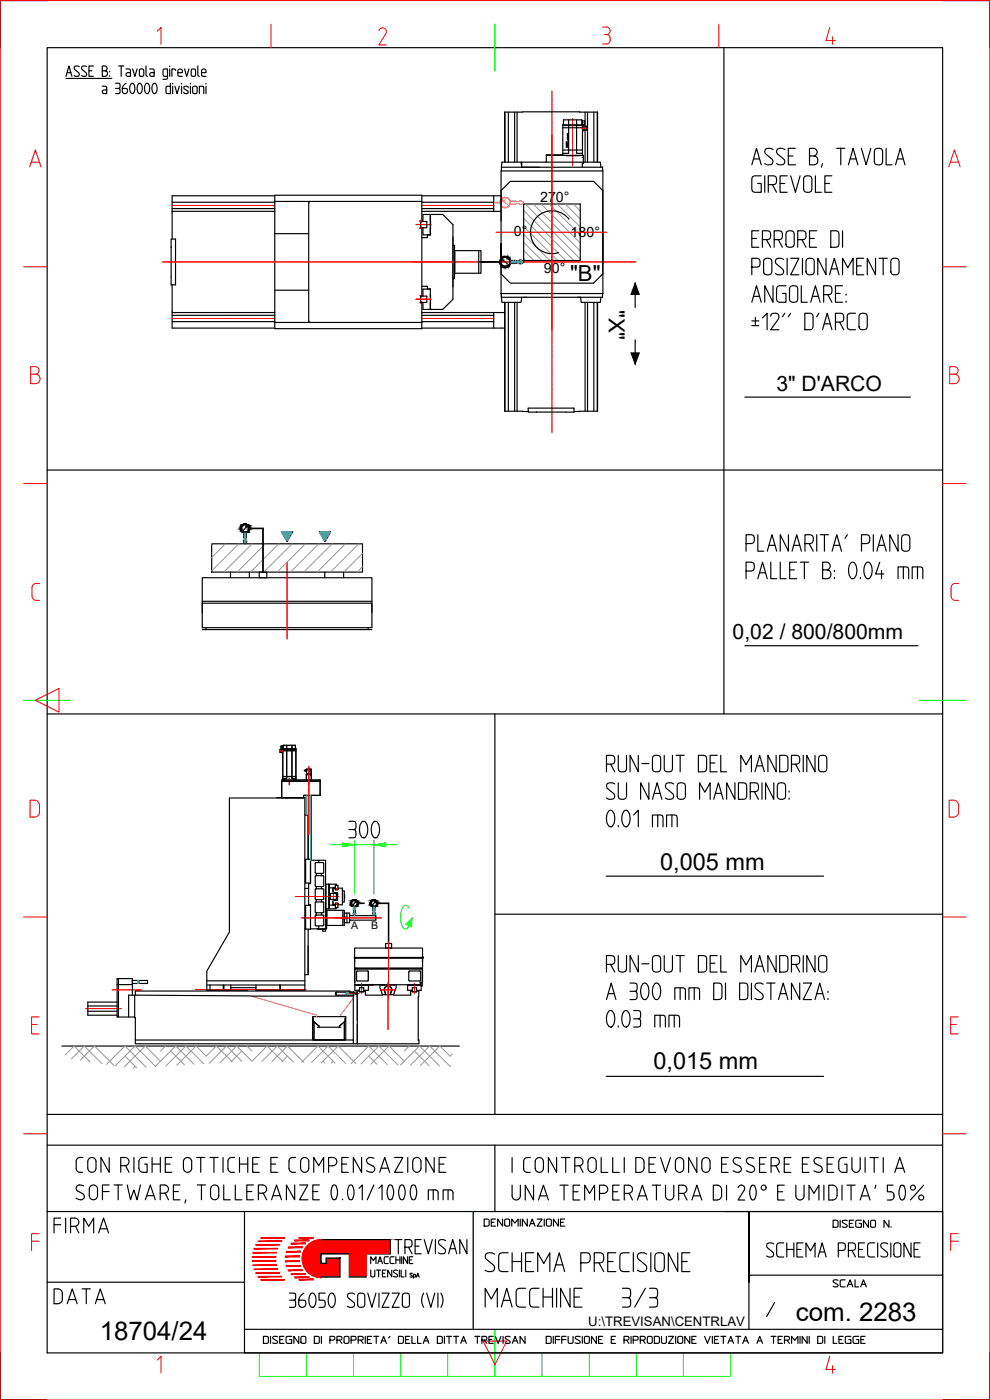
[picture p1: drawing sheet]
<svg xmlns="http://www.w3.org/2000/svg" width="297mm" height="420mm" viewBox="0 0 297 420" stroke-linecap="round" stroke-linejoin="round" font-family="sans-serif">
<defs><g id="words">
<g font-size="9.7">
<text x="144.3" y="382.8">SCHEMA PRECISIONE</text>
<text x="144.3" y="393.3">MACCHINE 3/3</text>
</g>
<text font-size="8.4" x="14.8" y="392.6">DATA</text>
<g font-size="7.9">
<text x="14.8" y="371.1">FIRMA</text>
<text x="117.1" y="377.5">TREVISAN</text>
</g>
<g font-size="7.8">
<text x="238.8" y="396.4">com. 2283</text>
<text x="29.9" y="402.1">18704/24</text>
</g>
<g font-size="7.1">
<text x="198.1" y="261.2">0,005 mm</text>
<text x="196.1" y="320.7">0,015 mm</text>
</g>
<g font-size="6.6">
<text x="171" y="84.2">&quot;B&quot;</text>
<text x="182.7" y="93" transform="rotate(90 182.7 93)">&quot;X&quot;</text>
</g>
<g font-size="6.3">
<text x="233" y="117.2">3&quot; D'ARCO</text>
<text x="219.8" y="191.8">0,02 / 800/800mm</text>
</g>
<g font-size="5.3">
<text x="143.9" y="369.4">DENOMINAZIONE</text>
<text x="248.7" y="369.7">DISEGNO N.</text>
<text x="248.7" y="387.3">SCALA</text>
<text x="78" y="404.3">DISEGNO DI PROPRIETA' DELLA DITTA TREVISAN DIFFUSIONE E RIPRODUZIONE VIETATA A TERMINI DI LEGGE</text>
</g>
<text font-size="4.9" x="110.1" y="380.3">MACCHINE</text>
<text font-size="4.4" x="121.7" y="384.9">SpA</text>
<g font-size="4.3">
<text x="162.1" y="60.5">270°</text>
<text x="154.2" y="70.8">0°</text>
<text x="171.2" y="71.1">180°</text>
<text x="163.2" y="81.8">90°</text>
</g>
<text font-size="4" x="176.5" y="397.9">U:\TREVISAN\CENTRLAV</text>
<g font-size="3.2">
<text x="105.3" y="278.7">A</text>
<text x="111.4" y="278.7">B</text>
</g>
</g></defs>
<!-- layer: AM_0 -->
<g fill="none" stroke="#000" stroke-width=".35">
<path d="M14.1 14.3h268.7v391.7h-268.7zM28 19.8h-1.3v3.1h1.3M35.6 19.8h1.5M36.4 19.8v3.1M43.8 19.8v2.7l.1 .3 .3 .1M50.9 19.8v.2M59.4 19.8v2.7l.1 .3 .3 .1M217.2 14.3v200M19.8 22.9l.9-3.1 .9 3.1M19.8 23.5h13.8M20.1 21.8h1.2M23.8 20a1.14 1.14 0 0 0-1.4 0v.8l1.3 1.1v.8a1.15 1.15 0 0 1-1.5 0"/>
<path d="M26 20a1.14 1.14 0 0 0-1.4 0v.8l1.3 1.1v.8a1.13 1.13 0 0 1-1.4 0M26.7 21.3h.9M30.7 21.3l1.1-.2 .3-.5-.1-.5-.4-.3h-.9v3.1h.9a.85 .85 0 0 0 .7-.8 .85 .85 0 0 0-.7-.8M30.7 25.9l1.2 .1 .1 .3v1.8l-1.1-.1-.2-.3 .2-.6 1.1-.1M32.9 21.4v.2M32.9 22.7v.2M34.7 25l1.2 .1 .1 .3-.1 1-.3 .1 .3 .1 .1 .4-.1 1-1.2 .1M34.7 26.5h.9M37.8 20.7h.9l.4 .4v1.8l-1.1-.1-.2-.3 .2-.6 1.1-.1M37.8 25a2.06 2.06 0 0 0-.8 3 .82 .82 0 0 0 1.2-.3 .82 .82 0 0 0-.4-1.2h-1.1M39.4 25.1l.4-.1a2.12 2.12 0 0 1 0 3.1h-.2a2.28 2.28 0 0 1-.2-3zM39.8 20.7l.7 2.2 .6-2.2"/>
<path d="M41.6 25.1l.4-.1a2.12 2.12 0 0 1 0 3.1h-.2a2.28 2.28 0 0 1-.2-3zM41.9 20.8a.79 .79 0 0 1 1.2 .3v1.4a.79 .79 0 0 1-1.2 .3zM43.8 25.1l.4-.1a2.12 2.12 0 0 1 0 3.1h-.2a2.28 2.28 0 0 1-.2-3zM44.9 20.7h.9l.4 .4v1.8l-1.1-.1-.2-.3 .2-.6 1.1-.1M46 25.1l.5-.1a2.12 2.12 0 0 1 0 3.1h-.3a2.28 2.28 0 0 1-.2-3zM50.2 22.9l-1.2-.1v-2l1.2-.1v2.7l-.4 .4h-.9M50.9 20.7v2.2M51.1 25v3.1l-1.2-.1v-2l1.2-.1M51.8 25v.2M51.8 25.9v2.2M52.5 25.9l.6 2.2 .7-2.2M52.7 21.1l-.1-.3-1-.1v2.2"/>
<path d="M53.4 21.8h1.3l-.2-1h-.9l-.2 .3v1.4l.1 .3 .3 .1h.9M54.5 25v.2M54.5 25.9v2.2M55.4 20.7l.6 2.2 .7-2.2M56.5 26.3a.8 .8 0 0 0-1.3-.3v.6l1.2 .7 .1 .4a.79 .79 0 0 1-1.3 .3l-.1-.3M57.1 25v.2M57.1 25.9v2.2M57.5 20.8a.79 .79 0 0 1 1.2 .3v1.4a.79 .79 0 0 1-1.2 .3zM57.9 26a.8 .8 0 0 1 1.2 .3v1.4a.79 .79 0 0 1-1.2 .3zM59.8 28.1v-2.2l1.2 .1 .1 2.1M60.5 21.8h1.3l-.2-1h-.9l-.2 .3v1.4l.1 .3 .3 .1h.9M61.8 25v.2"/>
<path d="M61.8 25.9v2.2M179.3 33.6v15.1M82.4 58.8h-30.8v12.9M150.4 49.8h.1M225.6 49.5l1.4-5 1.4 5M226.1 47.7h1.8M228.4 52.8h-1.9l-.8 .3-.1 3.7 .3 .7 2.5 .2v-2.6h-1.1M229.5 52.8v4.9M230.5 55.4l2.1-.2a1.83 1.83 0 0 0 0-2.3l-2.1-.1v4.9M231.8 55.4l1.2 2.3M231.9 44.9a1.8 1.8 0 0 0-2.3 0l-.1 .5 .1 .7 2.2 1.8a1.02 1.02 0 0 1-.8 1.6h-.8l-.7-.4M234.1 55.1h1.4"/>
<path d="M235.5 44.9a1.8 1.8 0 0 0-2.3 0l-.2 .5 .2 .7 2.1 1.8a1.02 1.02 0 0 1-.7 1.6h-.9l-.7-.4M236.2 52.8h-2.1v4.9h2.1M236.5 46.8h1.4M237.2 52.8l1.5 4.9 1.4-4.9M238.7 44.5h-2.2v5h2.2M241.3 53.1a1.38 1.38 0 0 1 2.3 .5l-.2 3.8a1.39 1.39 0 0 1-2.3-.6v-3.2zM242.9 46.8h1.4a1.18 1.18 0 0 0 .9-1.1 1.18 1.18 0 0 0-.9-1.2h-1.4v5h1.4a1.36 1.36 0 0 0 1.1-1.4 1.36 1.36 0 0 0-1.1-1.3M244.7 52.8v4.9h1.7M246.8 49.1l-.4 1.1M247.5 55.1h1.4M249.6 52.8h-2.1v4.9h2.1M251 44.5h2.5"/>
<path d="M252.3 44.5v5M254.6 49.5l1.4-5 1.4 5M255.1 47.7h1.8M258.4 44.5l1.5 5 1.4-5M262.5 44.9a1.38 1.38 0 0 1 2.3 .5v3.2l-.2 .5a1.37 1.37 0 0 1-2.3-.5zM265.9 44.5v5h1.7M268.7 49.5l1.4-5 1.4 5M269.2 47.7h1.8M51.3 71.7h1.4v13.8h-1.4zM51.6 63.4h30.8M51.6 60.7h30.8M51.6 62.6h30.8"/>
<path d="M136.4 75.2h7.2M144.3 78.5h5.7M144.3 78.7h5.7M151.1 78.2l1.3 1.1M153.1 78.2l2.8 .1v-.2h.5l.6 .3v.4M157 78.5v.3M157 78.8l-.6 .4h-.5v-.3l-2.8 .2M157.1 61.2h17v17h-17zM170.7 65.8a6.4 6.4 0 0 0-11.2 2 6.4 6.4 0 0 0 8.1 8M225.6 71.6h1.4M227.7 69.3h-2.1v4.9h2.1M228.7 71.9l2.2-.2a1.83 1.83 0 0 0 0-2.3l-2.2-.1v4.9"/>
<path d="M229.3 77.9a1.39 1.39 0 0 1 2.3 .5v3.2l-.2 .5a1.37 1.37 0 0 1-2.3-.5zM230 71.9l1.2 2.3M232.3 71.9l2.1-.2a1.83 1.83 0 0 0 0-2.3l-2.1-.1v4.9M233.5 71.9l1.3 2.3M235.1 77.9a1.85 1.85 0 0 0-2.3 0l-.2 .5 .2 .7 2.1 1.8a1.02 1.02 0 0 1-.7 1.6h-.8l-.8-.4M236 69.6a1.37 1.37 0 0 1 2.3 .5l-.2 3.8a1.39 1.39 0 0 1-2.3-.6v-3.2zM236.2 77.5v5M237.2 77.5h2.5l-2.5 5h2.5M239.4 71.9l2.1-.2a1.83 1.83 0 0 0 0-2.3l-2.1-.1v4.9M240.6 71.9l1.2 2.3M240.8 77.5v5M242 77.9a1.38 1.38 0 0 1 2.3 .5v3.2l-.2 .5a1.37 1.37 0 0 1-2.3-.5v-3.2z"/>
<path d="M242.9 71.6h1.4M245 69.3h-2.1v4.9h2.1M247.8 77.5v5l-2.4-5v5M249.3 69.3h1.5l.8 .3 .1 .5v3.2l-.3 .7-2.1 .2zM252.8 69.3v4.9M257 79.8h1.4M259.2 77.5h-2.2v5h2.2M262.7 77.5v5l-2.5-5v5M263.7 77.5h2.5M265 77.5v5M267.5 77.9a1.38 1.38 0 0 1 2.3 .5l-.2 3.7a1.38 1.38 0 0 1-2.3-.5v-3.2zM51.6 85.5v13h30.8"/>
<path d="M51.6 93.8h30.8M51.6 96.5h30.8M51.6 94.6h30.8M136.4 82h7.1M150.3 93.8h1.1M150.5 98.5h.9M179.3 90.8v32.6M190.6 85v7.3M225.6 80.2l2.1-.2a1.84 1.84 0 0 0 0-2.3l-2.1-.2v5M225.6 90.7l1.4-4.9 1.4 4.9M225.6 97.7h2.1M225.6 96.3h2.1"/>
<path d="M226.1 88.9h1.8M226.6 95.3v2.1M228.7 95.4l1.5-1.4v5M231.2 94.9a1.24 1.24 0 0 1 1.7-.9 1.24 1.24 0 0 1 .6 1.8l-2.3 3.2h2.5M231.9 85.8v4.9l-2.4-4.9v4.9M235.5 94l-.7 1.1M235.8 85.8h-1.9l-.5 .1-.4 .7v3.2l.2 .6 .7 .3h1.9v-2.6h-1M237.1 86.1a1.37 1.37 0 0 1 2.3 .5l-.2 3.8a1.38 1.38 0 0 1-2.3-.6zM237.2 94l-.7 1.1M240.4 85.8v4.9h1.8M241.5 94h1.6l.7 .4 .2 .5v3.2l-.4 .7-2.1 .2zM243.2 90.7l1.5-4.9 1.4 4.9"/>
<path d="M243.8 88.9h1.7M245.7 94l-.7 1.1M246.8 99l1.4-5 1.4 5M247.1 88.4l2.2-.2a1.51 1.51 0 0 0-.6-2.4h-1.6v4.9M247.3 97.2h1.8M248.4 88.4l1.2 2.3M248.9 82.5l1.4-5 1.4 5M249.4 80.7h1.8M250.7 96.7l2.1-.2a1.84 1.84 0 0 0 0-2.3l-2.1-.2v5M250.7 88.1h1.4M251.9 96.7l1.2 2.3M252.8 82.5v-5l1.6 2.8 1.6-2.8v5"/>
<path d="M252.8 85.8h-2.1v4.9h2.1M253.9 88.2v.4M253.9 90.4v.3M256.7 94l-2.1 .2-.4 .7v3.2l.2 .5 .7 .4h1.6M257.9 94.4a1.38 1.38 0 0 1 2.3 .5l-.2 3.7a1.38 1.38 0 0 1-2.3-.5v-3.2zM190.6 102v7.3M223.5 119.2h49.7M14.1 141.1h268.7M73.2 159.9l.1 2.3h-.2v.4l.3 .5h.3l.3-.5v-.4h-.2l.1-2.3M73.9 158.2l-.9 1M74.9 158.5h4.1v13.2M74.9 158.7h3.9v13"/>
<path d="M84.4 159.6h3.5l-1.8 2.9zM95.8 159.6h3.4l-1.7 2.9zM63.5 163.2h45.3v8.5h-45.3zM69.2 171.7v1.7M73.4 163.1h.3M74.8 171.7v1.7M77.8 171.7h2.2v1.7h-2.2zM97.5 171.7v1.7M103.1 171.7v1.7M223.8 163.1l2.2-.1a1.8 1.8 0 0 0 0-2.3l-2.2-.2v4.9M223.8 171.4l2.2-.2a1.8 1.8 0 0 0 0-2.3l-2.2-.2v5M227.4 160.5v4.9h1.8"/>
<path d="M227.4 173.7l1.4-5 1.4 5M227.9 171.9h1.8M230.2 165.4l1.4-4.9 1.4 4.9M230.7 163.7h1.8M231.3 168.7v5h1.7M234.1 168.7v5h1.8M236.6 160.5v4.9l-2.5-4.9v4.9M236.9 171h1.4M237.6 165.4l1.4-4.9 1.5 4.9M238.2 163.7h1.7M239 168.7h-2.1v5h2.1M240.1 168.7h2.5"/>
<path d="M241.3 168.7v5M241.5 163.1l2.1-.1a1.8 1.8 0 0 0 0-2.3l-2.1-.2v4.9M242.8 163.1l1.2 2.3M245.1 160.5v4.9M246.1 160.5h2.5M246.8 171h1.4a1.2 1.2 0 0 0 .9-1.1 1.2 1.2 0 0 0-.9-1.2h-1.4v5h1.4a1.35 1.35 0 0 0 1.1-1.4 1.35 1.35 0 0 0-1.1-1.3M247.4 160.5v4.9M249.7 165.4l1.4-4.9 1.4 4.9M250.2 163.7h1.7M250.4 171.2v.4M250.4 173.3v.4M254.3 160.5l-.8 1"/>
<path d="M255.3 168.9l.7-.2a3.4 3.4 0 0 1 0 5h-.3a3.6 3.6 0 0 1-.4-4.8zM258.1 173.3v.4M258.5 163.1l2.1-.1a1.51 1.51 0 0 0-.5-2.5h-1.6v4.9M259.9 168.9l.7-.2a3.4 3.4 0 0 1 0 5h-.3a3.6 3.6 0 0 1-.4-4.8zM262 160.5v4.9M263.1 165.4l1.4-4.9 1.4 4.9M263.6 163.7h1.8M264 168.7l-1.3 3.6h2.5M264.5 171.2v2.5M269.5 160.5v4.9l-2.5-4.9v4.9M269.5 173.7v-3.6l3 .2 .1 .5v2.9M270.7 160.8a1.37 1.37 0 0 1 2.3 .6v3.1l-.2 .6a1.37 1.37 0 0 1-2.3-.6v-3.1z"/>
<path d="M271 170.1v3.6M273.7 173.7v-3.6l3 .2 .2 .5v2.9M275.3 170.1v3.6M223.5 193.8h51.9M14.1 214.3h268.7M148.5 214.3v120.2M182 229.3l2.1-.1a1.79 1.79 0 0 0 0-2.3l-2.1-.2v4.9M183.2 229.3l1.2 2.3M184.4 235.3a1.85 1.85 0 0 0-2.3 0l-.1 .5 .1 .7 2.2 1.8a1.02 1.02 0 0 1-.7 1.6h-.9l-.7-.4M185.5 226.7l.2 4.6a1.39 1.39 0 0 0 2.3-.6v-4M185.5 234.9l.2 4.6a1.38 1.38 0 0 0 2.3-.5v-4.1M191.5 226.7v4.9l-2.5-4.9v4.9"/>
<path d="M192.6 229.2h2.1M194.7 234.9v5l-2.5-5v5M195.8 239.9l1.4-5 1.4 5M196.1 226.9a1.4 1.4 0 0 1 2.1 .7l-.1 3.7a1.38 1.38 0 0 1-2.3-.6v-3.1zM196.3 238.1h1.8M199.3 226.7l.2 4.6a1.38 1.38 0 0 0 2.3-.6v-4M202.1 235.3a1.83 1.83 0 0 0-2.3 0l-.2 .5 .2 .7 2.1 1.8a1.02 1.02 0 0 1-.7 1.6h-.8l-.8-.4M202.8 226.7h2.5M203.4 235.3a1.38 1.38 0 0 1 2.3 .5v3.2l-.2 .5a1.37 1.37 0 0 1-2.3-.5v-3.2zM204.1 226.7v4.9M209.5 226.7h1.6l.7 .3 .2 .6v3.1l-.3 .8-2.2 .1zM209.9 239.9v-5l1.6 2.9 1.6-2.9v5"/>
<path d="M213.1 229h1.4M214.1 239.9l1.5-5 1.4 5M214.7 238.1h1.7M215.2 226.7h-2.1v4.9h2.1M216.3 226.7v4.9h1.7M220.5 234.9v5l-2.5-5v5M221.6 234.9h1.5l.8 .4 .1 .5v3.2l-.3 .7-2.1 .2zM222.3 231.6v-4.9l1.6 2.8 1.6-2.8v4.9M225.1 237.6l2.1-.2a1.84 1.84 0 0 0 0-2.3l-2.1-.2v5M226.3 237.6l1.3 2.3M226.5 231.6l1.4-4.9 1.4 4.9M227 229.9h1.8"/>
<path d="M228.6 234.9v5M232.2 234.9v5l-2.5-5v5M232.9 226.7v4.9l-2.5-4.9v4.9M233.4 235.3a1.37 1.37 0 0 1 2.3 .5l-.2 3.7a1.38 1.38 0 0 1-2.3-.5v-3.2zM233.9 226.7h1.6l.7 .3 .2 .6v3.1l-.3 .8-2.2 .1zM236.8 237.4v.4M236.8 239.5v.4M237.5 229.3l2.1-.1a1.83 1.83 0 0 0 0-2.3l-2.1-.2v4.9M238.7 229.3l1.2 2.3M241 226.7v4.9M244.5 226.7v4.9l-2.4-4.9v4.9M245.8 227a1.38 1.38 0 0 1 2.3 .6l-.2 3.7a1.38 1.38 0 0 1-2.3-.6z"/>
<path d="M182.7 243.4l.7-.2a3.4 3.4 0 0 1 0 4.9h-.4a3.6 3.6 0 0 1-.3-4.7zM185.5 247.8v.3M187.3 243.4l.7-.2a3.4 3.4 0 0 1 0 4.9h-.4a3.6 3.6 0 0 1-.3-4.7zM190.1 244.6l1.4-1.4v4.9M195.8 248.1v-3.5l3 .2 .1 .5v2.8M197.3 244.6v3.5M200 248.1v-3.5l3 .2 .2 .5v2.8M201.6 244.6v3.5M98 277.7h4.8M98 273.2h4.8M103.3 275.2h.3M103.3 274h.8v2.9h-.8z"/>
<path d="M103.5 275.3v.4M103.6 275.7h-.3M104.1 274h.8l.2 .8h7.7v1.4h-7.7M104.9 274v2.9h-.8M105.1 276.1l-.2 .3M106.3 274.7h.2M106.6 270.8l-.7 .8M106.7 272.1l-.2 1.9h.2v.3l-.2 .4h-.3l-.2-.4v-.3h.2l-.2-1.9M107.4 271h1.9M107.4 271.2h1.8M111.9 272.1l.1 1.9h-.2v.3l.3 .4M112.1 274.7h.2"/>
<path d="M112.5 270.8l-.7 .8M112.5 272.1l-.1 1.9h.2v.3l-.3 .4h-.2M113.3 271h3.3v12.2M113.3 271.2h3.2v12M148.5 274.4h134.3M181.9 262.9h65.2M91.5 292.5h1M115.7 283.2h1.8v1.3h-1.8zM182 289.4l2.1-.1a1.79 1.79 0 0 0 0-2.3l-2.1-.2v4.9M182 300l1.4-5 1.4 5M182.5 298.2h1.8M183.2 289.4l1.2 2.3"/>
<path d="M185.5 286.8l.2 4.6a1.39 1.39 0 0 0 2.3-.5v-4.1M189 295l2 .2 .2 .5-.2 1.6-.6 .2 .6 .2 .2 .5-.2 1.6-2 .2M189 297.5h1.4M191.5 286.8v4.9l-2.5-4.9v4.9M192.6 289.3h2.1M192.9 295.2l.7-.2a3.4 3.4 0 0 1 0 5h-.3a3.6 3.6 0 0 1-.4-4.8zM195.9 287.1a1.38 1.38 0 0 1 2.3 .6l-.1 3.7a1.38 1.38 0 0 1-2.3-.5zM196.5 295.2l.7-.2a3.4 3.4 0 0 1 0 5h-.4a3.6 3.6 0 0 1-.3-4.8zM199.3 286.8l.2 4.6a1.38 1.38 0 0 0 2.3-.5v-4.1M202.5 300v-3.6l3 .2 .2 .5v2.9M202.8 286.8h2.5M204.1 286.8v4.9"/>
<path d="M204.1 296.4v3.6M206.7 300v-3.6l3 .2 .2 .5v2.9M208.3 296.4v3.6M209.5 286.8h1.6l.7 .3 .2 .6v3.2l-.3 .7-2.2 .1zM213.1 289.1h1.4M214.1 295h1.6l.7 .4 .2 3.7-.3 .7-2.2 .2zM215.2 286.8h-2.1v4.9h2.1M216.3 286.8v4.9h1.7M217.7 295v5M221.9 295h1.6l.7 .4 .2 3.7-.4 .7-2.1 .2zM222.3 291.7v-4.9l1.6 2.8 1.6-2.8v4.9M225.5 295v5"/>
<path d="M226.5 291.7l1.4-4.9 1.4 4.9M227 290h1.8M229 295.4a1.85 1.85 0 0 0-2.3 0l-.2 .5 .2 .7 2.1 1.8a1.02 1.02 0 0 1-.7 1.6h-.9l-.7-.4M230 295h2.5M231.3 295v5M232.9 286.8v4.9l-2.5-4.9v4.9M233.6 300l1.4-5 1.4 5M233.9 286.8h1.6l.7 .3 .2 .6v3.2l-.3 .7-2.2 .1zM234.1 298.2h1.8M237.5 289.4l2.1-.1a1.83 1.83 0 0 0 0-2.3l-2.1-.2v4.9M238.7 289.4l1.2 2.3M239.9 295v5l-2.4-5v5"/>
<path d="M241 295h2.5l-2.5 5h2.5M241 286.8v4.9M244.5 300l1.5-5 1.4 5M244.5 286.8v4.9l-2.4-4.9v4.9M245.1 298.2h1.7M245.8 287.1a1.38 1.38 0 0 1 2.3 .6l-.2 3.7a1.38 1.38 0 0 1-2.3-.5zM248.4 297.5v.4M248.4 299.6v.4M18.6 313.9h119.2M182.7 303.5l.7-.2a3.4 3.4 0 0 1 0 4.9h-.4a3.6 3.6 0 0 1-.3-4.7zM185.5 307.9v.3M187.3 303.5l.7-.2a3.4 3.4 0 0 1 0 4.9h-.4a3.6 3.6 0 0 1-.3-4.7z"/>
<path d="M190.1 303.3h1.4l.5 .2 .2 .5-.2 1.6-.5 .2 .5 .1 .2 .6-.2 1.5-1.9 .2M190.1 305.8h1.4M196.5 308.2v-3.5l3 .2 .1 .5v2.8M198.1 304.7v3.5M200.7 308.2v-3.5l3 .2 .2 .5v2.8M202.3 304.7v3.5M14.1 334.5h268.7M181.9 323h65.2M14.1 343.7h268.7M24.8 347.4a1.51 1.51 0 0 0-1.9 .7v2.6l.2 .7a1.64 1.64 0 0 0 1.7 .4M25.1 355.9a1.38 1.38 0 0 0-2.3 .8l.3 .6 1.7 .9a1.07 1.07 0 0 1 .3 1.5 1.07 1.07 0 0 1-1.6 .2l-.7-.3M26.8 356.9a1.23 1.23 0 0 1 1.2-1.3 1.23 1.23 0 0 1 1.3 1.3"/>
<path d="M26.8 347.6a1.23 1.23 0 0 1 1.3-.1 1.23 1.23 0 0 1 .7 1.1v2a1.24 1.24 0 0 1-1.2 1.2 1.24 1.24 0 0 1-1.3-1.2l.1-2.4zM29.3 356.9v1.9a1.23 1.23 0 0 1-1.3 1.3 1.23 1.23 0 0 1-1.2-1.3v-1.9M30.7 357.6h2M32.7 355.6h-2v4.5M32.8 347.4v4.4l-2.5-4.4v4.4M34.2 355.6h2.5M35.5 355.6v4.5M36.2 349.9h1.3M37.5 347.4h-1.3v4.4M37.5 347.4a1.23 1.23 0 0 1 1.2 1.2 1.23 1.23 0 0 1-1.2 1.2M37.7 349.9l1 1.9M38.2 355.6l1 4.5 1-3 .9 3 1-4.5"/>
<path d="M40.2 347.4v4.4M44 358.8h2.2M44.1 347.4h-1.2a1.23 1.23 0 0 0-1.2 1.2v2a1.25 1.25 0 0 0 1.2 1.2h1.2v-2.4h-.7M45.6 347.4v4.4M45.6 349.4h2.5M48.1 358.1h1.2a1.23 1.23 0 0 0 1.2-1.2 1.23 1.23 0 0 0-1.2-1.3h-1.2v4.5M48.1 347.4v4.4M49.6 358.1l.9 2M49.6 349.4h1.5M51.6 347.4h-2v4.4h2M52 357.6h1.5M54 355.6h-2v4.5h2"/>
<path d="M55.5 347.6a1.23 1.23 0 0 1 1.3-.1 1.23 1.23 0 0 1 .7 1.1v2a1.24 1.24 0 0 1-1.2 1.2 1.24 1.24 0 0 1-1.3-1.2l.1-2.4zM59 347.4h2.5M59.2 355.6h2.5M60.2 347.4v4.4M60.4 355.6v4.5M62.9 347.4h2.5M63.2 356.9a1.23 1.23 0 0 1 1.2-1.3 1.23 1.23 0 0 1 1.2 1.3M64.2 347.4v4.4M65.6 356.9v1.9a1.23 1.23 0 0 1-1.2 1.3 1.23 1.23 0 0 1-1.2-1.3v-1.9M66.9 347.4v4.4M67.1 355.6v4.5h2M70.4 347.4a1.52 1.52 0 0 0-1.9 .7l-.1 2.6 .2 .7a1.65 1.65 0 0 0 1.8 .4"/>
<path d="M70.6 355.6v4.5h2M71.9 349.4h2.4M71.9 347.4v4.4M74.1 357.6h1.4M74.3 347.4v4.4M75.8 349.4h1.5M76 355.6h-1.9v4.5h1.9M77.5 358.1h1.3a1.23 1.23 0 0 0 1.2-1.2 1.23 1.23 0 0 0-1.2-1.3h-1.3v4.5M77.8 347.4h-2v4.4h2M79 358.1l1 2M81.3 349.4h1.5M81.9 358.8h2.1"/>
<path d="M83.2 347.4h-1.9v4.4h1.9M88.4 355.6v4.5l-2.5-4.5v4.5M88.7 347.4a1.51 1.51 0 0 0-1.9 .7l-.1 2.6 .2 .7a1.64 1.64 0 0 0 1.8 .4M89.9 355.6h2.5l-2.5 4.5h2.5M90.7 347.6a1.23 1.23 0 0 1 1.3-.1 1.23 1.23 0 0 1 .7 1.1v2a1.24 1.24 0 0 1-1.3 1.2 1.24 1.24 0 0 1-1.2-1.2l.1-2.4zM93.9 357.6h1.4M94.1 351.8v-4.4l1.5 2.5 1.5-2.5v4.4M95.8 355.6h-1.9v4.5h1.9M98.6 349.9l1.2-.1a1.23 1.23 0 0 0 1.3-1.2 1.23 1.23 0 0 0-1.3-1.2h-1.2v4.4M99.8 355.9l.5-.3a2.77 2.77 0 0 1 .7 3.7l-.5 .7-.7-.2M99.8 355.9l-.5 1.7 .1 1.1 .4 1.1M102.6 349.4h1.4"/>
<path d="M102.8 359.8v.3M104.5 347.4h-1.9v4.4h1.9M104.7 355.9l.5-.3a2.77 2.77 0 0 1 .8 3.7l-.6 .7-.7-.2M104.8 355.9l-.5 1.7v1.1l.5 1.1M107.7 356.6l1-1v4.5M108.5 347.4v4.4l-2.5-4.4v4.4M112.2 355.6l-2 4.5M112.2 347.6a1.38 1.38 0 0 0-2.2 .9l.3 .6 1.6 .8a1.07 1.07 0 0 1 .3 1.6 1.07 1.07 0 0 1-1.5 .2l-.7-.4M113.7 356.6l.9-1v4.5M113.9 351.8l1.5-4.4 1.5 4.4M114.4 350.6h2.1M116.8 355.7l.3-.1a2.77 2.77 0 0 1 .8 3.7l-.3 .5-.5 .3a2.75 2.75 0 0 1-.7-3.7z"/>
<path d="M118.4 347.4h2.5l-2.5 4.4h2.5M120.2 355.7l.4-.1a2.77 2.77 0 0 1 .7 3.7l-.2 .5-.5 .3a2.73 2.73 0 0 1-.8-3.7zM122.3 347.4v4.4M123.7 355.7l.4-.1a2.77 2.77 0 0 1 .7 3.7l-.2 .5-.5 .3a2.75 2.75 0 0 1-.8-3.7zM124.4 347.6a1.23 1.23 0 0 1 1.2-.1 1.23 1.23 0 0 1 .7 1.1v2a1.24 1.24 0 0 1-1.2 1.2 1.24 1.24 0 0 1-1.3-1.2l.1-2.4zM130 357.1v3M130.3 347.4v4.4l-2.5-4.4v4.4M131.8 349.4h1.4M133.7 347.4h-1.9v4.4h1.9M134.4 357.1v3M135.1 357.1h-2.1v3M135.1 357.1a.86 .86 0 0 1 .8 .9v2.1"/>
<path d="M148.5 343.7v19.9M153.6 347.4v4.5M153.6 355.7v3.2M156.1 355.7v3.2a1.23 1.23 0 0 1-1.2 1.2 1.23 1.23 0 0 1-1.2-1.2M159.1 347.4a1.54 1.54 0 0 0-1.9 .8l-.1 2.5 .2 .7a1.65 1.65 0 0 0 1.8 .5M160.1 355.7v4.4l-2.5-4.4v4.4M161.1 347.6a1.23 1.23 0 0 1 1.3-.1 1.23 1.23 0 0 1 .6 1.1v2a1.23 1.23 0 0 1-1.2 1.2 1.23 1.23 0 0 1-1.2-1.2v-2.4zM162 358.9h2.1M167 347.4v4.5l-2.5-4.5v4.5M168 355.7h2.5M168.5 347.4h2.5M169.2 355.7v4.4"/>
<path d="M169.7 347.4v4.5M172 357.7h1.4M172.5 349.9h1.2a1.23 1.23 0 0 0 1.2-1.3 1.23 1.23 0 0 0-1.2-1.2h-1.2v4.5M173.9 355.7h-1.9v4.4h1.9M173.9 349.9l1 2M176.9 347.6a1.23 1.23 0 0 1 1.3-.1 1.23 1.23 0 0 1 .7 1.1v2a1.24 1.24 0 0 1-1.2 1.2 1.24 1.24 0 0 1-1.3-1.2l.1-2.4zM179.9 358.2h1.2a1.23 1.23 0 0 0 1.3-1.3 1.23 1.23 0 0 0-1.3-1.2h-1.2v4.4M180.4 347.4v4.5h2M183.8 347.4v4.5h2M183.8 357.7h1.5M185.8 355.7h-2v4.4h2M187.3 347.4v4.5"/>
<path d="M187.3 358.2h1.2a1.23 1.23 0 0 0 1.3-1.3 1.23 1.23 0 0 0-1.3-1.2h-1.2v4.4M188.8 358.2l1 1.9M191.7 358.9h2.1M193.3 348.8a1.36 1.36 0 0 0-1.4-1.4h-1.1v4.5a2.07 2.07 0 0 0 2.2-.6l.3-.8-.1-1.7M194.7 349.4h1.5M195.7 355.7h2.5M196.7 347.4h-2v4.5h2M197 355.7v4.4M198.2 347.4l1.5 4.5 1.5-4.5M202.2 355.7v3.2a1.23 1.23 0 0 1-1.3 1.2 1.23 1.23 0 0 1-1.2-1.2v-3.2M203.2 347.6a1.23 1.23 0 0 1 1.3-.1 1.23 1.23 0 0 1 .6 1.1v2a1.24 1.24 0 0 1-1.2 1.2 1.24 1.24 0 0 1-1.3-1.2l.1-2.4zM203.6 358.2h1.3a1.23 1.23 0 0 0 1.2-1.3 1.23 1.23 0 0 0-1.2-1.2h-1.3v4.4"/>
<path d="M205.1 358.2l1 1.9M208 358.9h2.1M209.1 347.4v4.5l-2.5-4.5v4.5M211.1 347.6a1.23 1.23 0 0 1 1.3-.1 1.23 1.23 0 0 1 .6 1.1v2a1.24 1.24 0 0 1-1.2 1.2 1.24 1.24 0 0 1-1.2-1.2v-2.4zM214 355.7a2.07 2.07 0 0 1 2.3 .5 4.6 4.6 0 0 1 .1 3 1.36 1.36 0 0 1-1.2 .9h-1.2zM216.5 349.4h1.5M218 355.7v4.4M218.5 347.4h-2v4.5h2M221.5 356.4a1.01 1.01 0 0 1 1.3-.7 1.01 1.01 0 0 1 .5 1.5l-1.8 2.9h1.9M222.2 347.6a1.38 1.38 0 0 0-2.2 .9l.2 .6 1.7 .9a1.06 1.06 0 0 1 .3 1.5 1.06 1.06 0 0 1-1.5 .2l-.7-.3M225.6 355.8l.3-.1a2.75 2.75 0 0 1 .8 3.6l-.3 .6-.5 .2a2.77 2.77 0 0 1-.7-3.6zM226.2 347.6a1.37 1.37 0 0 0-2.3 .9l.3 .6 1.7 .9a1.06 1.06 0 0 1 .3 1.5 1.06 1.06 0 0 1-1.6 .2l-.7-.3"/>
<path d="M227.9 349.4h1.5M229.9 347.4h-2v4.5h2M231.4 349.9h1.2a1.23 1.23 0 0 0 1.2-1.3 1.23 1.23 0 0 0-1.2-1.2h-1.2v4.5M232.8 349.9l1 2M233.3 357.7h1.5M235.3 355.7h-2v4.4h2M235.3 349.4h1.5M237.3 347.4h-2v4.5h2M240.8 349.4h1.4M241.2 355.7l.1 3.2a1.23 1.23 0 0 1-1.3 1.2 1.23 1.23 0 0 1-1.2-1.2v-3.2M242.7 347.4h-1.9v4.5h1.9M246.5 347.6a1.38 1.38 0 0 0-2.3 .9l.3 .6 1.6 .9a1.06 1.06 0 0 1 .4 1.5 1.06 1.06 0 0 1-1.6 .2l-.7-.3"/>
<path d="M247.2 355.7v4.4M248.2 349.4h1.5M248.7 355.7a2.06 2.06 0 0 1 2.2 .5 4.4 4.4 0 0 1 .2 3 1.36 1.36 0 0 1-1.3 .9h-1.1zM250.2 347.4h-2v4.5h2M252.6 355.7v4.4M254.1 355.7h2.5M254.1 347.4h-1.2a1.25 1.25 0 0 0-1.2 1.2v2a1.25 1.25 0 0 0 1.2 1.3h1.2v-2.5h-.7M255.4 355.7v4.4M255.6 347.4v3.2a1.23 1.23 0 0 0 1.3 1.2 1.23 1.23 0 0 0 1.2-1.2v-3.2M258.5 358.9h2.1M259.6 347.4v4.5M261 347.4h2.5"/>
<path d="M262.3 347.4v4.5M262.8 355.7l-.3 1M265 347.4v4.5M268 355.7h-1.8v2h1a1.26 1.26 0 0 1 1 1.2 1.26 1.26 0 0 1-1 1.2h-1M268.5 351.9l1.5-4.5 1.4 4.5M268.9 350.6h2.1M271.2 355.9l.5 1.7-.1 1.2-.4 1.1M271.2 355.9l-.5-.2a2.75 2.75 0 0 0-.7 3.6l.5 .8 .7-.2M277.1 355.7l-3.9 4.4M14.1 363.6h59.3M43.6 360.1l1.5-4.5 1.5 4.5M55.7 360.1l-.2 1"/>
<path d="M81.5 360.1l1.5-4.5 1.5 4.5M131.5 360.1v-2.1a.84 .84 0 0 0-.9-.9h-2.1v3M161.6 360.1l1.4-4.4 1.5 4.4M175.4 360.1v-4.4l1.5 2.5 1.5-2.5v4.4M191.3 360.1l1.4-4.4 1.5 4.4M207.6 360.1l1.5-4.4 1.5 4.4M242.7 360.1v-4.4l1.5 2.5 1.5-2.5v4.4M258.1 360.1l1.5-4.4 1.4 4.4M14.1 384.8h59.3"/>
<circle cx="151.6" cy="78.6" r="1.44"/>
<circle cx="151.6" cy="78.6" r="1.61"/>
<circle cx="73.5" cy="158.6" r="1.34"/>
<circle cx="73.5" cy="158.6" r="1.2"/>
<circle cx="106.4" cy="271.1" r="1.07"/>
<circle cx="106.4" cy="271.1" r=".96"/>
<circle cx="112.2" cy="271.1" r="1.07"/>
<circle cx="112.2" cy="271.1" r=".96"/>
<circle cx="229.1" cy="356.4" r=".75"/>
<circle cx="273.9" cy="356.4" r=".75"/>
<circle cx="276.4" cy="359.4" r=".75"/>
</g>
<!-- layer: AM_BOR -->
<g fill="#000" stroke="#000" stroke-width=".3">
<circle cx=".1" cy=".2" r=".14"/>
<circle cx=".1" cy="420.1" r=".14"/>
</g>
<path d="M14.1 .2h-14.1v14.1v-14.1M282.8 .2h14.2v14.1M297 406v14.2h-14.2M0 420.2v-14.2v14.2h14.1" fill="none" stroke="#000" stroke-width=".35"/>
<g fill="#f00" stroke="#f00" stroke-width=".3">
<circle cx="0" cy=".2" r=".08"/>
<circle cx="0" cy="420.1" r=".08"/>
</g>
<g fill="none" stroke="#f00" stroke-width=".3">
<path d="M0 .2h297v420h-297zM0 .2v420M47.2 9.4l1.1-1.2v5.1M81.3 7.2v7.1M114.8 8.4a1.13 1.13 0 0 1 1 1.7M114.8 8.4a1.16 1.16 0 0 0-1.1 .8M115.8 10.1l-2.1 3.4h2.2M180.8 8.1h1.2a1.13 1.13 0 0 1 1.1 1.1 1.13 1.13 0 0 1-1.1 1.2M181.4 10.4h.6M182 10.4a1.44 1.44 0 0 1 1.1 1.4 1.44 1.44 0 0 1-1.1 1.4h-1.2M215.7 7.2v7.1M249 8.2l-1.2 4h2.9"/>
<path d="M249.8 11v2.3M8.9 50.1l1.7-5.1 1.7 5.1M9.4 48.7h2.4M284.7 50.1l1.7-5.1 1.7 5.1M285.2 48.7h2.4M7.1 80.1h7M282.8 80.1h7.1M9.2 110h1.4a1.13 1.13 0 0 1 1.1 1.2 1.13 1.13 0 0 1-1.1 1.1 1.41 1.41 0 0 1 1.4 1.4 1.41 1.41 0 0 1-1.4 1.4h-1.4zM9.2 112.3h1.4M285 110h1.4a1.13 1.13 0 0 1 1.1 1.2 1.13 1.13 0 0 1-1.1 1.1 1.41 1.41 0 0 1 1.4 1.4 1.41 1.41 0 0 1-1.4 1.4h-1.4zM285 112.3h1.4M7.1 145.1h7"/>
<path d="M282.8 145.1h7.1M11.9 175.1a1.74 1.74 0 0 0-2.2 .9l-.1 2.9a1.28 1.28 0 0 0 1.3 1.3h1M287.6 175.1a1.74 1.74 0 0 0-2.2 .9v2.9a1.28 1.28 0 0 0 1.2 1.3h1M10.6 210.2l7.1-3.6v7.1zM9 240.1a2.36 2.36 0 0 1 2.6 .7 5 5 0 0 1 .2 3.4 1.55 1.55 0 0 1-1.5 1h-1.3zM284.8 240.1a2.36 2.36 0 0 1 2.5 .7 5 5 0 0 1 .2 3.4 1.55 1.55 0 0 1-1.4 1h-1.3zM7.1 275.2h7M282.8 275.2h7.1M9.5 307.5h1.7M11.7 305.2h-2.2v5.1h2.2M285.2 307.5h1.7M287.5 305.2h-2.3v5.1h2.3"/>
<path d="M7.1 340.3h7M282.8 340.3h7.1M9.5 372.5h2.2M11.7 370.2h-2.2v5.1M285.2 372.5h2.3M287.5 370.2h-2.3v5.1M47.2 408.1l1.1-1.1v5.1M144.9 402.5h7.1l-3.5 7.1zM249 407l-1.2 4h2.9M249.8 409.8v2.3"/>
</g>
<!-- layer: CONTORNO -->
<g fill="none" stroke="#000" stroke-width=".35">
<path d="M151.5 33.6v15.1M152.5 33.6v15.1M154.4 33.6v15.1M155.2 33.6v15.1M168.9 37.7h5.9M168.9 38.3h5.9M168.9 37.5h5.9v9.1h-5.9zM169.1 36h5.4M169.1 36v1.5M170.6 36v10h-1.7M173 36v10h1.8M174.5 36l.1 1.5"/>
<path d="M174.6 36.2h.1v1.3M174.7 36.3h.8v1.1h-.8M174.8 37.7h.4v1.5h-.4M175.2 37.9h.7v1.2h-.7M175.6 33.6v15.1M176.3 33.6v15.1M178.2 33.6v15.1M179.2 33.6v15.1M179.3 33.6h-27.9v15.1M126.6 58.8h23.8M148.1 58.8v4.6M150.3 57.2l2.8-2.8h25l2.8 2.8"/>
<path d="M150.4 50.2h30.4M163.9 46.6h5M168.9 46.5h-5l-.1 2.2M168.9 45h5.9M169.9 46.6h3.8M169.9 42.8l.5 .1-.5 .2M169.9 42.5l.1 .2h.4v-.2M169.9 44v.2h.5M169.9 43.2h.5l-.5 .3h.5M170.1 44v.2M170.2 43.6v.2M170.2 41.1h.2"/>
<path d="M170.2 41.7l.2 .2h-.2M170.2 40.6l.2 .1M170.3 40.6v.1M170.3 41.7v.1M170.3 40.5h.1M170.3 40.8v.1M170.3 41.6h.1M170.3 41.9v.1M170.4 41.2l-.1 .1M170.4 40.7l-.2 .1M170.4 43.6l-.5 .1 .5 .2M170.4 41.9l-.2 .1h.2"/>
<path d="M170.4 41.6h-.2l.2 .1M170.4 41.4h-.1M170.4 40.8h-.2l.2 .1M170.4 40.4l-.2 .1h.2M170.4 40.2l-.2 .1M174.6 47.2h.4M174.8 46.6h.2v.6M175 47.2v1.9h-.3v1.1M180.3 50.2l-.2-1.5h-23.6v1.5l-.2-1.5h-5.7l-.2 2.6M180.8 51.3v-1.1v1.1M82.4 60.5h44.2M82.4 70.1h10.2"/>
<path d="M93.1 60.5l-.5 .5v35.3l.5 .5M126.6 66.5h-.4v1.8l.4 .1M126.6 66.5h1.5v1.9h-1.5M126.6 60.7h21.5M126.6 62.6h21.5M126.6 63.4h23.7M126.6 66.5v-7.9h-44.2v40h44.2v-7.8M126.6 68.4v20.5M126.9 66.5v-2.1h2.2v6.1h-2.2v-2.1M128.3 71.2v-.7h.9v-6.1h3.6l3.1 3v22.4l-3.1 3.1h-3.6l-.1-4.4M128.3 71.1l-.2 .2h-1.5M135.9 73.7h.5v9.9h-.5"/>
<path d="M136.4 75.2v6.8M143.5 75.2h.8v6.8h-.8M143.6 75.2v6.8M150.3 78.7v-5.6v15M82.4 96.8h44.2M82.4 87.1h10.2M126.6 85.9h1.5l.2 .8h.9M126.6 88.9h-.4v1.8l.4 .1M126.6 88.9h1.5v1.9h-1.5M126.6 98.5h23.9M126.6 96.5h21.5M126.6 94.6h21.5"/>
<path d="M126.6 93.8h23.7M126.9 88.9v-2.1h2.2v6.1h-2.2v-2.1M148.1 93.8v4.7M150.3 88.1h.1M150.3 88.1h30.6l-.1 1.1h-30.4l.2 1.6h5.7l.2-1.6M150.4 88.1v1.1v-1.1M151.4 90.8v32.6l7.1 .1M151.5 90.8v32.6M152.5 90.8v32.6M154.4 90.8v32.6M155.2 90.8v32.6M174.2 89.2l.2 1.6h5.7l.2-1.6"/>
<path d="M175.6 90.8v32.6M176.3 90.8v32.6M178.2 90.8v32.6M179.2 90.8v32.6M180.9 82.2l-2.8 2.8h-25l-2.8-2.8v-30.9h30.6v36.8M158.5 122.5h13.7v1.2h-13.7zM160.9 123.7h.1M179.3 123.4l-7.1 .1M60.7 180.5h50.9M60.7 181h50.9v7.4h-50.9zM60.7 183.9v-10.5h50.9v10.5M61.8 188.4v.5h-1.1"/>
<path d="M61.8 188.9h48.7M110.5 188.4v.5h1.1M83.1 239.5l8.4-.1v57.8h-7.3v-1.6M84.5 234.5v4.9h6.6v-.7h5v-4.2h-.4M84.6 225h-.6v.8h.6M84.8 224.7h4v9.4h-4zM84.8 224.8h4M84.8 225.3h4M84.8 224.9h-.2v1h.2M84.8 233h4M84.9 223.9h-.5v.7h.5M85 223.8l-.1 .9"/>
<path d="M85.5 234.1h-1v.4M86 223.7v10h-1.2M87.6 223.7v10h1.2M88.1 234.1h8v.4h-11.6M88.6 224.7v-1h-3.6v1M91.3 231.4h.4M91.5 239.5h-22.7v40.2l-6.7 11.8v5.7h12.2M91.7 231.1v.3l.3 .1M91.8 231.1h-.1M91.8 231.1v.4zM91.8 231l.2 .1-.7 .1M91.8 231.4h.2"/>
<path d="M91.8 231v.1M91.9 232.5l.2-.1h-.2v1.7M91.9 238.7v5.9M92 231.1v.3M92 231.4v.1M92 232.2h1.3M92 232.3l1.3 .1zM92.1 232.2v.1M92.9 231.1v.1M92.9 231.5l.1 .1M92.9 231.2h.1M92.9 231.4h.1"/>
<path d="M93 231.2l-.1 .1M93 231.4v.1M93.2 232.2v.3l-1.1-.1M93.3 230.9h-1.3v1.3M93.3 230.8v.1M93.3 230.9v1.3h-1.3M93.4 238.7v19.5M93.4 232.5l-.2-.1h.2v1.7M91.5 244.6h1v13.3M91.5 258.2h.2M91.7 257.9h1.5v7.1h-1.5zM94.7 258.9h2.4v3.2h-2.4z"/>
<path d="M95.7 258.2v.7M91.5 278.8h.2M91.5 266.6h1.1M92.5 278.9v13.6M92.6 265.2h.6v-7h4.5v21.3h-.8M92.6 271.5h.6v7.4h-1.5v-7.2h1.5M92.6 265v6.7M93.2 278.8h4.5M94.6 270.9l.1 3h2.2l.2-.2v-2.8M94.7 266.8h2.4v3.1h-2.4zM94.7 274.7h2.4v3.1h-2.4zM94.8 262.8h2.1"/>
<path d="M94.8 270.7h2.1M94.8 270.7l-.2 .2M94.9 262.1v.7M94.9 266.1v.6M94.9 270v.7M94.9 273.9v.7M95.2 278.7l2.5 .2M95.7 277.9v.9M96.4 262.1v.7M96.4 266.1v.6M96.4 270v.7M96.4 273.9v.7"/>
<path d="M96.7 278.9l.2 .5M96.9 262.8l.2 .2v3l-2.3 .1-.2-.3v-2.8l.2-.2M96.9 270.7l.2 .2M97.7 272.8v6h.3v-6l-.3 .1M98 273.2v4.5M98.6 265.3v7.4M98.8 265.3v7.4M98.8 271.6h1.8M98.8 266.4h1.8M100.4 270.1l-.5 .3v1.1h.7v-.4M100.4 268l-.5-.3v-1.1h.7v.4h.8v-.4h1.3v4.9h-1.3M100.4 268l-.5-.3v-1.1h.7v-.9h.3v-.4h-3.1v7.4h3.1v-.3h-.3"/>
<path d="M100.4 270.1l-.5 .3v1.1h.7M100.4 268h.9v2.1h-.9M100.6 271.1h.8v1.3h-.8M100.6 271.1v1.3M100.6 265.7h.8v1.3h-.8zM100.7 268.1l-1.5 .1-.1 1.5 .2 .2h1.4M100.7 268.1l.2 .3M100.9 268.4v1.3M100.9 269.7l-.2 .2M101.3 269.2v.9h-.9M102.7 267.3h.6v3.4h-.6M102.8 273.2h.5v4.5h-.5"/>
<path d="M102.8 273.2v4.5M103.3 268.6l.1 .9M103.3 269.5h.1M103.4 269.5h.1M35.1 295.5h4.6M35.5 293.7v11.5M39.7 298.7h-1.1v6.5M39.7 294.3v.8M39.7 294.2h4.5M39.7 294.2v.9M39.7 294.2v.1M40.4 298.7h-.7v-5h-4.6v11.5h5.3"/>
<path d="M41.3 294.2v1h-1.6M41.3 294.7h.5M41.3 295.1h.5M41.8 294.2v1h2.4M44.2 294.2l.1 .1M44.3 295.1l-.1 .1M44.3 294.3v.8M62.1 294.4h29.4M62.1 295.6h29.4M63 295.6v1.6M67 295.6v1.6M67.2 295.6v1.6"/>
<path d="M69.2 296.4h7.6M69.2 295.6v1.6M75.1 298.9l-34.7-.2 .2 14.6h66.6M75.4 298.9h30.6M76.8 295.6v1.6h7.2v-1.6M100.7 298.5h.1M100.7 298.5h.2M100.9 297.9h-.2v.6M100.9 297.8h.1M100.9 297.8h5.2M104.1 297.8v.9h-3.2v-.9M104.1 298.6h.4"/>
<path d="M104.1 298.2h.4M104.5 297.8v.9h1.6M106.1 297.8h.1M106.1 297.8l-.1 15.5M106.1 297.8v.9zM106.1 298h1.1M106.2 297.9v.6M106.4 287.6l-.1-.3h20.6v.3M106.4 287.6h20.4v2.9h-20.4zM106.4 288.7v-4.2h20.4v4.2M106.5 295.6v1.6h1.4M106.5 295.7h4"/>
<path d="M106.5 295.5h19.7M106.5 290.8h20.2v3.8M106.8 297.9v.6zM106.9 290.5v.2h-.5l.1 4.9M106.9 290.7h19.4M107.2 297.8h-2.3v-.4h-64.3v1.3M107.2 297.9v.5l-1.1 .1v-.6h.7M107.9 296.4h1.2v1.2h-1.2zM110.3 291.4h-3.1l-.2 .2v2.7l3.3 .1M110.3 291.4l.2 .2M110.5 291.6v2.6M110.5 294.2l-.2 .2"/>
<path d="M110.5 295.6v1.6h-1.4M111.9 295.5l-5.4 .1M114 295.5v.9l.7 2h.9v-.6a1.08 1.08 0 0 1 .1-1.5 1.08 1.08 0 0 1 1.5 0 1.08 1.08 0 0 1 0 1.5v.6h.9l.8-2v-.9M114.3 295.5h4.1M115.6 298a1.19 1.19 0 0 1 0-1.8 1.19 1.19 0 0 1 1.7 0 1.19 1.19 0 0 1-.1 1.8M122.3 295.7h4.1M122.7 291.5h3.5v2.8h-3.5zM123.7 296.4h1.3v1.2h-1.3zM125 297.6h-1.3v-.2h-.5v1.3h-13.6v-1.3h-.5v.2l-1.9-.2v15.9M125 297.6v-.2h.6l-.1 14.7h.2v1.2h-18.5M126.2 294.9h.5v1.1h-.3v-.4M126.2 294.9v.7"/>
<path d="M126.3 290.5v.2h.5l-.1 3.9M126.4 295.6h-4.1v1.6h1.4M126.4 295.6v1.6h-1.4M126.7 294.6v.3h-.5M26.4 303.5h8.7M26.4 301.9h8.7M35.1 300.7h-8.7v4h8.7M40.6 312.1h65.4M93.8 312.1v-7h9.9v7M94.2 306.7v5.4M95.2 308.3h7.1M95.7 308.3v-.4l-1.8-1.4v-.9l.1 .9 1.7 1.4v.4"/>
<path d="M101.9 307.9v.4M103.3 306.7v5.4M103.4 306.7v5.4M103.5 306.5l.1-.9v.9l-1.8 1.4v.4M73.4 363.6h209.4v42.4h-209.4zM96.3 372h20.8M109.9 376.3v6.9h-5.1v-6.9h-8.5v2.8h1.6v-1.5h4.1v5.6h-5.7M142 363.6v35.3M232.1 373.3a1.3 1.3 0 0 0-2.1 .5l.2 .6 1.8 1.5a.85 .85 0 0 1-.6 1.3h-.8l-.6-.3M235.2 373l-1.9 .2-.3 .6 .2 3.1 .6 .3h1.4M236.1 373v4.2M236.1 375h2.1"/>
<path d="M238.2 373v4.2M239.1 375h1.2M240.9 373h-1.8v4.2h1.8M241.8 377.2v-4.2l1.4 2.4 1.3-2.4v4.2M245.5 377.2l1.2-4.2 1.2 4.2M245.9 375.7h1.5M251.5 375.3l1.8-.2a1.58 1.58 0 0 0 0-1.9l-1.8-.2v4.2M254.6 375.3l1.8-.2a1.54 1.54 0 0 0 0-1.9l-1.8-.2v4.2M255.6 375.3l1.1 1.9M257.6 375h1.2M259.4 373h-1.8v4.2h1.8M262.4 373l-1.8 .2-.3 .6 .2 3.1 .6 .3h1.3"/>
<path d="M263.3 373v4.2M266.4 373.3a1.58 1.58 0 0 0-2 0v1.1l1.8 1.5a.87 .87 0 0 1-.6 1.3h-.7l-.6-.3M267.3 373v4.2M268.3 373.3a1.18 1.18 0 0 1 2 .5l-.1 3.1a1.18 1.18 0 0 1-2-.4zM273.3 373v4.2l-2.1-4.2v4.2M274.2 375h1.3M276.1 373h-1.9v4.2h1.9M73.4 398.9h209.4M86.9 388.1l1.7 .1 .1 .5-.1 1.4-.5 .1 .5 .2 .1 .4-.1 1.4-1.7 .1M86.9 390.2h1.2M91.2 388.1a2.83 2.83 0 0 0-1.1 4.1 1.13 1.13 0 0 0 1.6-.4 1.13 1.13 0 0 0-.5-1.6h-1.6M93.3 388.2l.6-.1a2.92 2.92 0 0 1 0 4.2h-.3a3.1 3.1 0 0 1-.3-4.1z"/>
<path d="M97.6 388.1h-1.9v2.1h1.2l.5 .2 .2 .4-.2 1.4-1.7 .1M99.1 388.2l.6-.1a2.9 2.9 0 0 1 0 4.2h-.3a3.1 3.1 0 0 1-.3-4.1zM106.4 388.4a1.55 1.55 0 0 0-2 0l-.1 .4 .1 .6 1.8 1.6a.87 .87 0 0 1-.6 1.3h-.7l-.6-.3M107.6 388.2a1.21 1.21 0 0 1 1.8 .6l-.1 3.2a1.18 1.18 0 0 1-2-.4v-2.8zM110.4 388.1l1.2 4.2 1.2-4.2M111.2 381.2v1.7l.5 .3 .7-.1 .1-1.9M113.6 381.2v2M113.7 388.1v4.2M114.6 388.1h2.2l-2.2 4.2h2.2M114.7 382.1h.7M115.8 381.2h-1.1v2h1.1M117.5 381.2v2l-1.2-2v2"/>
<path d="M117.7 388.1h2.1l-2.1 4.2h2.1M119.3 381.3l-.8-.1-.4 .3 .1 .3 1 .8v.5h-1.1M119.8 381.2v2M121 388.2a1.21 1.21 0 0 1 1.9 .6l-.2 3.2a1.18 1.18 0 0 1-2-.4v-2.8zM127.1 388.1a4 4 0 0 0 0 4.2M128 388.1l1.3 4.2 1.2-4.2M131.4 388.1v4.2M132.3 388.1a3.9 3.9 0 0 1 0 4.2M224.7 384.8v-21.2v35.3M224.7 382.7h58.1M232.4 390.9l-2.4 4.2"/>
<circle cx="170.3" cy="40.1" r=".07"/>
<circle cx="100" cy="269" r=".07"/>
<circle cx="101" cy="271.3" r=".06"/>
<circle cx="101" cy="266.8" r=".06"/>
</g>
<!-- layer: AM_3 -->
<g fill="none" stroke="#f0f" stroke-width=".3">
<path d="M150.2 60l-.2 .5M150.4 59.9l-.1 .4M150.6 59.8l-.1 .1M150.6 59.5l-.4 .5M150.8 59.4l-.2 .1M150.9 59.5l-.3 .2M151.2 59.2l-.4 .2M151.3 59.4l-.3 .1M151.4 59.2h-.2M151.4 59.2h.6M151.5 59.4h-.1M151.6 59.4h.1"/>
<path d="M151.8 59.4l.3 .1M152 59.2l.2 .1M152.2 59.5l.3 .2M152.2 59.3l.5 .4M152.5 59.7l.2 .1M152.7 59.9l.2 .3M152.7 59.7l.2 .1M152.9 59.8l.1 .2M148.4 60.9h1.6M148.4 60.7h1.6M150 60.8l.1 .6M150 60.6v.2"/>
<path d="M150.1 61.4l.2 .3M150.1 60.9l.1 .2M150.2 61.1l.1 .4M150.2 60.3l-.1 .6M150.3 61.8l.1 .1M150.3 61.5l.1 .1M150.5 61.7l.1 .1M150.5 61.9l.1 .2M150.6 61.8l.1 .1M150.6 62.1l.3 .2M150.7 60.1h.1M150.7 62l.2 .1"/>
<path d="M150.9 62.1h.2M151 62.3l.6 .1M151.1 60.4l.1 .1M151.1 62.2h.6M151.3 60.5l.1 .1M151.4 60.7l.2 .1M151.6 60.8l.8 .7M151.6 62.4h.2M151.9 62.2h-.1M152 62.4h-.2M152.3 62l-.3 .2M152.4 62.2l-.4 .1"/>
<path d="M152.5 61.9l-.2 .1M152.6 61.8l-.1 .1M152.9 61.4l-.2 .4M152.9 60.2l.1 .8M153 61.2l-.1 .2M153 61.6l-.6 .6M153 60l.1 .2M153 61v.2M153.1 61.4l-.1 .2M153.1 60.2l.1 .8M153.1 60.3h1.6M153.2 61l-.1 .2"/>
<path d="M154.7 61.3l-1.6-.1v.2M154.7 61.3l.1-.2h1.1l.1 .3M156.1 61.4h.2M156.3 60.3h-.4v.2h-1.1l-.1-.2M156.3 60.3l.4 .1M156.7 61.2l-.4 .2M156.7 60.4l.2 .1M156.9 61.1l-.2 .1M156.9 60.5l.1 .1M157 60.6v.4M157 61h-.1M157 60.6l.1 .2"/>
<path d="M157.1 60.8l-.1 .1M75.2 298.9h.1M75.4 298.9l.1 .1M75.6 299l.2 .1M75.8 299.1l.4 .1M76.2 299.2h.2M76.4 299.2l.4 .1M76.8 299.4l.4 .1M77.2 299.5l.4 .1M77.6 299.6l.6 .2M78.2 299.8h.2M78.4 299.8l.6 .2"/>
<path d="M105.8 299.8l-1.5 2M106 299.6l-.2 .2M79 300l.2 .1M79.3 300.1l.3 .1M79.7 300.2l.3 .1M80.1 300.3l.3 .1M80.5 300.4l.1 .1M80.7 300.5l.3 .1M81.1 300.6l.1 .1M81.3 300.7l.6 .1M81.9 300.9h.2M82.1 300.9l1.2 .4"/>
<path d="M83.3 301.3h.2M83.5 301.3l.4 .1M83.9 301.4l.2 .1M84.1 301.5l.2 .1M84.3 301.6l.4 .1M84.8 301.7h.1M85 301.7l.3 .1M85.4 301.9h.1M85.6 301.9l.5 .2M86.2 302.1h.1M86.4 302.2l.6 .1M87 302.3l.6 .2"/>
<path d="M87.6 302.5l.2 .1M87.8 302.6h.2M88 302.6l.4 .1M88.4 302.7l.2 .1M88.6 302.8l.4 .1M89 302.9l.2 .1M89.2 303l.4 .1M89.6 303.1h.2M89.8 303.2h.2M90.1 303.2l.3 .1M90.5 303.3l.1 .1M90.7 303.4h.1"/>
<path d="M90.9 303.5l.9 .2M91.9 303.8h.1M92.1 303.8l.6 .2M92.7 304h.2M92.9 304l.4 .2M93.3 304.2h.2M93.5 304.2l.4 .1M93.9 304.3l.4 .2M94.3 304.5l.4 .1M94.7 304.6h.2M94.9 304.6l.1 .2M95 304.8l-.1 .3"/>
<path d="M102.2 304.6v.5M102.6 304.1l-.4 .4M102.7 303.9l-.1 .1M103.2 303.2l-.4 .7M104.3 301.9l-1 1.3"/>
</g>
<!-- layer: ASSE1 -->
<g fill="none" stroke="#f00" stroke-width=".3">
<path d="M124.8 67.4h4.6M126 66.3h.1M126.1 68.5h-.1M126.1 66.3h.1M126.1 68.5h.1M126.1 66.3v.1M126.1 66.4h.1M126.1 68.4v.1M126.2 66.4v.1M126.2 68.4h.1M126.2 66.5h.1M126.3 68.3l-.1 .1"/>
<path d="M126.3 66.5h.1M126.3 66.6h.1M126.3 68.3h.1M126.4 66.6v.1M126.4 68.2h.1M126.4 66.6h.1M126.4 68.1v.1M124.8 89.8h4.6M126 88.7l.2 .1M126.1 90.9h-.1M126.1 90.8v.1M126.2 88.9h.1"/>
<path d="M126.3 90.7l-.1 .1M126.3 89h.1M126.3 90.7h.1M126.3 90.6v.1M126.4 89v.1M126.4 90.6h.1M126.4 89.1h.1M126.4 90.5v.1M100.9 271.3h.3M100.9 266.8h.3M101 266.7v.2M101 271.2v.2"/>
<path d="M101.1 268.9v.3M103.8 298.2h3.9"/>
</g>
<!-- layer: CONTORNO -->
<path d="M92.1 238.7v5.9M93.3 238.7v19.5M99.9 269h.2l-.1 .1M100.9 271.3l.1 .1M100.9 266.8h.1M106.1 298.5h1.1M106.1 297.9h1.1" fill="none" stroke="#0ff" stroke-width=".3"/>
<!-- layer: AM_7 -->
<g fill="none" stroke="#f00" stroke-width=".3">
<path d="M165.6 27.2v102.8M48.7 78.6h142.2M51.6 61.6h30.8M126.6 61.6h21.5M148.8 69.7h33.3M51.6 95.6h30.8M126.6 95.6h21.5M86.1 168.7v23.1M88.7 269h13M90.4 275.5h24.1M114 297.1h4.8M116.4 294.9v14.1"/>
<path d="M116.6 282.7v17.1M25.6 302.7h10.9"/>
</g>
<!-- layer: ASSE2 -->
<path d="M174.6 38.5h1.5M174.6 36.8h1M83.9 225.4h1.1M84.3 224.3h.7M86.8 233.6v1.9M91.3 231.3h.7M100 267.2v3.3M33.6 297.1h8.9M58.6 297h33.3M108.5 295.1v3.1M124.3 295.1v3.1" fill="none" stroke="#f00" stroke-width=".3"/>
<!-- layer: LINEAFIN -->
<path d="M91.3 231.3v.1M91.3 231.3h.1M91.3 231.2v.1M91.4 231.3l-.1 .1M41.3 294.3l.5 .4-.5 .4M41.8 294.3l-.5 .4 .5 .4M104.1 297.8l.4 .4-.4 .4M104.5 297.8l-.4 .4 .4 .4M142 363.6v35.3" fill="none" stroke="#0ff" stroke-width=".3"/>
<!-- layer: CONTORNO -->
<g fill="#000" stroke="#000" stroke-width=".3">
<circle cx="135.9" cy="78.6" r=".17"/>
<circle cx="106.9" cy="298.2" r=".17"/>
<circle cx="126.2" cy="294.9" r=".17"/>
<circle cx="126.9" cy="287.3" r=".17"/>
<circle cx="96.3" cy="378.8" r=".17"/>
<circle cx="102" cy="377.6" r=".17"/>
</g>
<!-- layer: AM_8 -->
<g fill="#000" stroke="#000" stroke-width=".3">
<path d="M150 78.4v.5zM153.1 78.2v.9zM72.3 158h.2zM72.4 157.8h.2zM72.5 157.7h.2zM72.6 157.6h.2zM73.2 159.9h.7zM74.6 159.1h.2zM105.6 270.3h.2zM106.2 270h.4zM107 271.8h.2zM112 270h.4z"/>
<path d="M112.9 271.8h.1z"/>
<path d="M150.1 78.1l-.1 .8zM150.1 78.1v1z"/>
<path d="M150.1 77.9v1.2zM150.1 77.9v1.4z"/>
<path d="M150.2 77.9l-.1 .6zM150.2 77.9l-.1 .6z"/>
<path d="M150.1 78.5v.8zM150.2 78.8v.6z"/>
<path d="M150.2 78.8v.6zM150.2 78.8v.6z"/>
<path d="M150.2 77.8v.7zM150.2 77.8v.7z"/>
<path d="M150.2 78.8v.6zM150.2 79v.4z"/>
<path d="M150.3 77.7l-.1 .6zM150.3 77.7l-.1 .6z"/>
<path d="M150.2 79v.4zM150.3 79.2v.4z"/>
<path d="M150.3 77.7v.4zM150.3 77.7v.4z"/>
<path d="M150.3 79.2v.4zM150.3 79.2v.4z"/>
<path d="M150.4 77.6l-.1 .4zM150.4 77.6l-.1 .4z"/>
<path d="M150.3 79.2v.4zM150.3 79.6l.1-.1v.2z"/>
<path d="M150.5 77.5l-.1 .4zM150.5 77.5l-.1 .4z"/>
<path d="M150.4 79.5v.2zM150.5 79.5v.3z"/>
<path d="M150.5 77.5v.2zM150.5 77.4v.3z"/>
<path d="M150.5 79.5v.3zM150.6 79.6v.3z"/>
<path d="M150.5 77.4v.2l.1-.3zM150.6 77.3l-.1 .3z"/>
<path d="M150.6 79.6v.3zM150.6 79.7v.2z"/>
<path d="M150.6 77.3v.2zM150.7 77.3l-.1 .2z"/>
<path d="M150.6 79.7v.2zM150.8 79.8v.2z"/>
<path d="M150.7 77.3v.2l.2-.3zM150.9 77.2l-.2 .3z"/>
<path d="M150.8 79.8v.2zM150.9 79.9v.2z"/>
<path d="M150.9 77.2v.2zM150.9 77.2v.2z"/>
<path d="M150.9 79.9v.2zM151 79.9l-.1 .2z"/>
<path d="M150.9 77.2v.2l.2-.3zM151.1 77.1l-.2 .3z"/>
<path d="M151 79.9v.2zM151 80.1l.1-.1z"/>
<path d="M151.1 77.1v.2zM151.1 77.1v.2z"/>
<path d="M151.1 80v.2zM151.2 80v.2z"/>
<path d="M151.1 77.1v.1l.2-.2zM151.1 77.2l.2-.2z"/>
<path d="M151.2 80v.2l.2-.2zM151.2 80.2l.2-.2z"/>
<path d="M151.3 77v.2zM151.4 77l-.1 .2z"/>
<path d="M151.4 77v.2l.2-.2zM151.4 77.2l.2-.2z"/>
<path d="M151.6 77v.2zM151.6 77v.2z"/>
<path d="M151.6 77v.2l.2-.2zM151.6 77.2l.2-.2z"/>
<path d="M151.8 77v.2zM151.9 77v.2z"/>
<path d="M151.9 77v.2l.2-.1zM151.9 77.2l.2-.1v.2z"/>
<path d="M152.1 77.1v.2zM152.1 77.1v.2z"/>
<path d="M152.1 80v.1zM152.1 79.9v.2z"/>
<path d="M152.1 77.1v.2l.2-.1zM152.1 77.3l.2-.1v.2z"/>
<path d="M152.1 79.9v.2l.2-.3zM152.3 79.8l-.2 .3z"/>
<path d="M152.3 77.2v.2zM152.3 77.2v.2z"/>
<path d="M152.3 79.8v.2zM152.4 79.8l-.1 .2z"/>
<path d="M152.3 77.2v.2zM152.3 77.4l.2-.1v.2z"/>
<path d="M152.4 79.8v.2l.2-.3zM152.6 79.7l-.2 .3z"/>
<path d="M152.5 77.3v.2zM152.6 77.3v.3z"/>
<path d="M152.6 79.7v.2zM152.6 79.7v.2z"/>
<path d="M152.6 77.3v.3zM152.7 77.4v.2z"/>
<path d="M152.7 79.5l-.1 .4zM152.7 79.5l-.1 .4z"/>
<path d="M152.7 77.4v.2zM152.7 77.5v.3z"/>
<path d="M152.7 79.5v.3zM152.7 79.5v.3z"/>
<path d="M152.7 77.5v.3zM152.8 77.5v.3z"/>
<path d="M152.9 79.3l-.2 .4zM152.9 79.3l-.2 .4z"/>
<path d="M152.8 77.5v.3zM152.9 77.7v.3z"/>
<path d="M152.9 79.2v.4zM152.9 79.2v.4z"/>
<path d="M152.9 77.7v.3zM152.9 77.7v.4z"/>
<path d="M153 79.1l-.1 .4zM153 79.1l-.1 .4z"/>
<path d="M152.9 77.7v.4zM153 77.8v.4z"/>
<path d="M153 78.9v.6zM153 78.9v.6z"/>
<path d="M153 77.8v.4zM153 77.9v.5z"/>
<path d="M153 78.8v.6zM153 78.8v.6z"/>
<path d="M153 77.9v.5zM153 77.9v.7z"/>
<path d="M153 78.6v.8zM153 78.6v.8z"/>
<path d="M153 77.9v1.4zM153 77.9v1.4z"/>
<path d="M153 77.9v1.4zM153.1 78.2l-.1 1.1z"/>
<path d="M153.2 78.4l-.1 .7zM153.2 78.4v.4z"/>
<path d="M151.4 80v.2zM151.4 80.1v.1z"/>
<path d="M151.4 80.1v.1l.2-.1zM151.4 80.2l.2-.1z"/>
<path d="M151.6 80.1v.1zM151.7 80.1l-.1 .1z"/>
<path d="M151.7 80.1v.1l.2-.2zM151.9 80l-.2 .2z"/>
<path d="M151.9 80v.2zM151.9 80v.2z"/>
<path d="M151.9 80v.2l.2-.2zM152.1 80l-.2 .2z"/>
<path d="M72.2 158.5l.1 .2zM72.2 158.5l.1 .2z"/>
<path d="M72.2 158.7h.1zM72.2 158.7h.1z"/>
<path d="M72.2 158.7l.2 .2zM72.2 158.7l.2 .2z"/>
<path d="M72.2 158.3l.1 .2zM72.2 158.3l.1 .2z"/>
<path d="M72.2 158.9l.2 .1zM72.2 158.9l.2 .1z"/>
<path d="M72.2 159l.3 .1zM72.2 159l.3 .1z"/>
<path d="M72.3 158.1l.1 .1zM72.3 158.1l.1 .1z"/>
<path d="M72.3 159.1l.2 .1zM72.3 159.1l.2 .1z"/>
<path d="M72.3 159.2l.3 .1zM72.3 159.2l.3 .1z"/>
<path d="M72.4 157.9h.2zM72.4 157.9l.1 .1z"/>
<path d="M72.4 159.3h.2zM72.4 159.3h.2z"/>
<path d="M72.4 159.3l.4 .2zM72.4 159.3l.4 .2z"/>
<path d="M72.5 159.5h.3zM72.5 159.5h.3z"/>
<path d="M72.6 159.5l.3 .1zM72.6 159.5l.3 .1z"/>
<path d="M72.7 157.6h.2zM72.6 157.6h.2z"/>
<path d="M72.9 159.8h1.2zM72.9 159.8h1.2z"/>
<path d="M72.7 159.6l.3 .1zM72.7 159.6l.3 .1z"/>
<path d="M72.7 159.7h.5zM72.7 159.7h.5z"/>
<path d="M72.8 157.5h.3zM72.7 157.6h.2z"/>
<path d="M72.8 157.5h.3zM72.8 157.5h.3z"/>
<path d="M72.8 159.7l.6 .1zM72.8 159.7l.6 .1z"/>
<path d="M73.2 159.9h.5zM73.3 159.9h.4z"/>
<path d="M72.9 157.4h.4zM72.8 157.5h.3z"/>
<path d="M72.9 159.8h.7zM72.9 159.8h.7z"/>
<path d="M72.9 157.4h.6zM72.9 157.4h.4z"/>
<path d="M73.4 157.2l.5 .1zM73.2 157.3h.7z"/>
<path d="M73.2 157.3l.9 .1zM73 157.4h1.1z"/>
<path d="M73 157.4h1.1zM72.9 157.4h1.2z"/>
<path d="M73.5 157.4h.7zM73.5 157.4h.7z"/>
<path d="M72.9 159.8h1.2zM72.9 159.8l1 .1z"/>
<path d="M73.8 157.4l.5 .1zM73.8 157.4l.5 .1z"/>
<path d="M73.7 159.8h.5zM73.6 159.8h.5z"/>
<path d="M73.8 159.8h.4zM73.7 159.8h.5z"/>
<path d="M74 159.7h.3zM73.8 159.8h.4z"/>
<path d="M74 157.5h.3zM74 157.5h.3z"/>
<path d="M74 157.5l.4 .1zM74 157.5l.4 .1z"/>
<path d="M74 159.7h.3zM74 159.7h.3z"/>
<path d="M74.2 159.6h.2zM74 159.7h.3z"/>
<path d="M74.2 157.6h.3zM74.2 157.6h.3z"/>
<path d="M74.3 157.6l.2 .1zM74.3 157.6l.2 .1z"/>
<path d="M74.3 159.5h.2zM74.2 159.6h.2z"/>
<path d="M74.3 159.5h.2zM74.3 159.5h.2z"/>
<path d="M74.3 157.7l.3 .1zM74.3 157.7l.3 .1z"/>
<path d="M74.4 157.8l.3 .1zM74.4 157.8l.3 .1z"/>
<path d="M74.5 159.3h.1zM74.5 159.3h.1z"/>
<path d="M74.5 159.3h.1zM74.5 159.3l-.2 .2z"/>
<path d="M74.5 157.9l.2 .1zM74.5 157.9l.2 .1z"/>
<path d="M74.6 158l.2 .1zM74.6 158l.2 .1z"/>
<path d="M74.6 159.2v.1l.2-.1zM74.6 159.2l-.1 .1z"/>
<path d="M74.6 158.1l.2 .1zM74.6 158.1l.2 .1z"/>
<path d="M74.7 158.2l.1 .1zM74.7 158.2l.1 .1z"/>
<path d="M74.7 159l.1 .1zM74.7 159l.1 .1z"/>
<path d="M74.7 158.3l.2 .2zM74.7 158.3l.2 .2z"/>
<path d="M74.7 158.5h.2zM74.7 158.5h.2z"/>
<path d="M74.7 158.5l.2 .2zM74.7 158.5l.2 .2z"/>
<path d="M74.7 158.7l.1 .2zM74.7 158.7l.1 .2z"/>
<path d="M105.3 271l.1 .2zM105.3 271l.1 .2z"/>
<path d="M105.3 271.3l.1 .1zM105.3 271.3l.1 .1z"/>
<path d="M105.3 271.4l.2 .1zM105.3 271.4l.2 .1z"/>
<path d="M105.3 270.8l.1 .2zM105.3 270.8l.1 .2z"/>
<path d="M105.3 271.5h.2zM105.3 271.5h.2z"/>
<path d="M105.4 271.5l.2 .1zM105.4 271.5l.2 .1z"/>
<path d="M105.4 270.6v.2zM105.4 270.6v.2z"/>
<path d="M105.4 271.6l.2 .1zM105.4 271.6l.2 .1z"/>
<path d="M105.5 271.7l.2 .1zM105.5 271.7l.2 .1z"/>
<path d="M105.5 270.5v.1zM105.5 270.5l-.1 .1z"/>
<path d="M105.5 271.8h.2zM105.5 271.8h.2z"/>
<path d="M105.6 271.8l.3 .1zM105.6 271.8l.3 .1z"/>
<path d="M105.6 270.4h.1zM105.6 270.4l-.1 .1z"/>
<path d="M105.7 271.9h.2zM105.7 271.9h.2z"/>
<path d="M105.7 271.9l.3 .1zM105.7 271.9l.3 .1z"/>
<path d="M105.7 270.2h.2zM105.6 270.3h.2z"/>
<path d="M105.8 270.2h.2zM105.7 270.2h.2z"/>
<path d="M105.8 272h.4zM105.8 272h.4z"/>
<path d="M105.8 270.2h.3zM105.8 270.2h.2z"/>
<path d="M105.9 272l.4 .1zM105.9 272l.4 .1z"/>
<path d="M105.9 272.1h.5zM105.9 272.1h.5z"/>
<path d="M105.9 270.1h.4zM105.8 270.2h.3z"/>
<path d="M106.2 270l.6 .1zM105.9 270.1h.9z"/>
<path d="M106 272.1h.7zM106 272.1l.5 .1z"/>
<path d="M105.9 270.1h.9zM105.9 270.1h.9z"/>
<path d="M106.3 270.1h.5zM106.3 270.1h.5z"/>
<path d="M106.4 270.1l.5 .1zM106.4 270.1l.5 .1z"/>
<path d="M105.9 272.1h.9zM105.9 272.1h.8z"/>
<path d="M106.4 272.1h.4zM106.4 272.1h.4z"/>
<path d="M106.5 272h.4zM106.4 272.1h.4z"/>
<path d="M106.6 270.2h.3zM106.6 270.2h.3z"/>
<path d="M106.7 270.2l.3 .1zM106.7 270.2l.3 .1z"/>
<path d="M106.7 272h.2zM106.5 272h.4z"/>
<path d="M106.8 270.3h.3zM106.8 270.3h.3z"/>
<path d="M106.8 271.9h.2zM106.7 272h.2z"/>
<path d="M106.8 271.9h.2zM106.8 271.9h.2z"/>
<path d="M106.9 270.3l.2 .1zM106.9 270.3l.2 .1z"/>
<path d="M107 270.4l.2 .1zM107 270.4l.2 .1z"/>
<path d="M107 271.8h.1zM106.8 271.9h.2z"/>
<path d="M107.1 270.5l.2 .1zM107.1 270.5l.2 .1z"/>
<path d="M107.2 270.6l.2 .2zM107.2 270.6l.2 .2z"/>
<path d="M107.3 270.8l.1 .2zM107.3 270.8l.1 .2z"/>
<path d="M107.3 271.3l.1 .1zM107.3 271.3l.1 .1z"/>
<path d="M107.3 271l.1 .2zM107.3 271l.1 .2z"/>
<path d="M111.1 271l.1 .2zM111.1 271l.1 .2z"/>
<path d="M111.1 271.3l.2 .1zM111.1 271.3l.2 .1z"/>
<path d="M111.2 270.8v.2zM111.2 270.8v.2z"/>
<path d="M111.2 271.4l.1 .1zM111.2 271.4l.1 .1z"/>
<path d="M111.2 271.5h.1zM111.2 271.5h.1z"/>
<path d="M111.2 271.5l.2 .1zM111.2 271.5l.2 .1z"/>
<path d="M111.2 270.6l.1 .2zM111.2 270.6l.1 .2z"/>
<path d="M111.3 271.6l.1 .1zM111.3 271.6l.1 .1z"/>
<path d="M111.3 271.7l.2 .1zM111.3 271.7l.2 .1z"/>
<path d="M111.3 270.5l.1 .1zM111.3 270.5l-.1 .1z"/>
<path d="M111.4 271.8h.2zM111.4 271.8h.2z"/>
<path d="M111.4 271.8l.3 .1zM111.4 271.8l.3 .1z"/>
<path d="M111.4 270.4h.2zM111.4 270.4l-.1 .1z"/>
<path d="M111.5 270.3h.1zM111.5 270.3l.1 .1z"/>
<path d="M111.5 271.9h.2zM111.5 271.9h.2z"/>
<path d="M111.5 271.9l.4 .1zM111.5 271.9l.4 .1z"/>
<path d="M111.5 270.2h.2zM111.5 270.3h.1z"/>
<path d="M111.6 270.2h.3zM111.5 270.2h.2z"/>
<path d="M111.6 272h.5zM111.6 272h.5z"/>
<path d="M111.7 270.2h.2zM111.6 270.2h.3z"/>
<path d="M111.7 272l.4 .1zM111.7 272l.4 .1z"/>
<path d="M111.7 270.1h.4zM111.7 270.2h.2z"/>
<path d="M111.7 272.1h.5zM111.7 272.1h.5z"/>
<path d="M112 270l.6 .1zM111.8 270.1h.8z"/>
<path d="M111.9 272.1h.6zM111.9 272.1l.4 .1z"/>
<path d="M111.8 270.1h.9zM111.7 270.1h1z"/>
<path d="M112.1 270.1h.6zM112.1 270.1h.6z"/>
<path d="M111.7 272.1h1zM111.7 272.1h.8z"/>
<path d="M112.3 270.1l.5 .1zM112.3 270.1l.5 .1z"/>
<path d="M112.3 272.1h.4zM112.2 272.1h.5z"/>
<path d="M112.4 272h.3zM112.3 272.1h.4z"/>
<path d="M112.5 270.2h.3zM112.5 270.2h.3z"/>
<path d="M112.5 270.2l.4 .1zM112.5 270.2l.4 .1z"/>
<path d="M112.5 272h.3zM112.4 272h.3z"/>
<path d="M112.7 270.3h.2zM112.7 270.3h.2z"/>
<path d="M112.6 271.9h.3zM112.5 272h.3z"/>
<path d="M112.7 271.9h.2zM112.6 271.9h.3z"/>
<path d="M112.8 270.3l.2 .1zM112.8 270.3l.2 .1z"/>
<path d="M112.8 270.4l.3 .1zM112.8 270.4l.3 .1z"/>
<path d="M112.8 271.8h.2zM112.7 271.9h.2z"/>
<path d="M112.9 270.5h.2zM112.9 270.5h.2z"/>
<path d="M112.9 270.5l.3 .1zM112.9 270.5l.3 .1z"/>
<path d="M113.1 270.6l.1 .2zM113.1 270.6l.1 .2z"/>
<path d="M113.1 270.8l.2 .2zM113.1 270.8l.2 .2z"/>
<path d="M113.2 271l.1 .2zM113.2 271l.1 .2z"/>
</g>
<!-- layer: AM_0 -->
<path d="M150.7 77.9l.5 .1-.2 .4zM190.6 85l1.2 3.3h-2.5zM189.3 105.9h2.5l-1.2 3.4zM73.7 158.1l.4-.2-.1 .4zM106.5 270.7l.3-.2-.1 .4zM112.4 270.7l.3-.2-.1 .4z" fill="#000" stroke="#000" stroke-width=".3"/>
<!-- layer: AM_8 -->
<g fill="none" stroke="#0037dd" stroke-width=".3">
<path d="M153.2 78.2l.9 .9M153.2 78.7l.4 .4 1-.9 .7 .7M153.2 78.6l.4-.4 .9 .9M154.8 78.9l-.7-.7-.9 .9M154.9 78.3l-.8 .8M155.3 78.3l.5 .6M155.3 78.3l-.7 .8M155.7 78.3l.8 .8 .5-.5M155.8 78.3l-.5 .6M155.9 78.1l.9 .8M155.9 79l.2 .2M156.1 78.1l-.2 .1"/>
<path d="M156.4 78.1l.6 .6M156.5 78.1l-.7 .8M156.8 78.3l-.8 .9M73.2 159.9l.7 .8-.6 .6M73.5 159.9l-.3 .4M73.6 159.9l.3 .4-.7 .8M73.9 159.9l-.7 .8 .6 .6M73.1 162.2l.7 .8M73.2 160.3l.7 .8M73.2 161.1l.6 .6M73.2 162.2l-.1 .1M73.3 161.7l.5 .4"/>
<path d="M73.8 162l-.7 .7 .5 .4M73.8 161.6l-.5 .5 .6 .6M73.9 162.2l.1 .1M73.9 161.1l-.6 .6M74 162.6l-.5 .5M74 162.2l-.7 .7M106 274l.6 .6M106 272.2l.7 .6M106 272.5l.7 .6-.5 .5 .3 .3M106 272.8l.5 .5M106 273.1l.5 .5M106.1 274l-.1 .1"/>
<path d="M106.2 273.9l.5 .5M106.3 272.2l-.3 .2M106.4 272.2l.3 .2-.7 .7M106.5 273.9l-.5 .5 .4 .3M106.5 273.5l-.3 .4M106.6 274l.1 .1M106.7 272.8l-.5 .5M106.7 272.1l-.7 .7M106.7 274.3l-.4 .4M106.7 274l-.6 .6M111.8 274l.6 .6M111.9 272.2l.6 .6"/>
<path d="M111.9 272.5l.6 .6-.5 .5 .4 .3M111.9 272.8l.5 .5M111.9 273.1l.5 .5M111.9 274l-.1 .1M112 273.9l.5 .5M112.2 272.2l-.3 .2M112.2 272.2l.3 .2-.6 .7M112.4 273.5l-.4 .4M112.4 273.9l-.5 .5 .3 .3M112.5 274l.1 .1M112.5 272.8l-.5 .5M112.5 272.1l-.6 .7"/>
<path d="M112.5 274.3l-.3 .4M112.6 274l-.6 .6"/>
</g>
<g fill="none" stroke="#989898" stroke-width=".3">
<path d="M157.1 63.2l15.1 15M157.1 65.6l12.7 12.6M157.1 68l10.3 10.2M157.1 70.4l7.9 7.8M157.1 72.8l5.5 5.4M157.1 75.2l3.1 3M157.1 77.6l.7 .6M157.6 61.2l16.5 16.5M160 61.2l14.1 14.1M162.4 61.2l11.7 11.7M164.8 61.2l9.3 9.3M167.2 61.2l6.9 6.9"/>
<path d="M169.6 61.2l4.5 4.5M172 61.2l2.1 2.1M63.6 163.2l-.1 .1M67.6 163.2l-4.1 4.1M71.6 163.2l-8.1 8.1M75.6 163.2l-8.4 8.5M79.6 163.2l-8.4 8.5M83.6 163.2l-8.5 8.5M87.6 163.2l-8.5 8.5M91.6 163.2l-8.5 8.5M95.6 163.2l-8.5 8.5M99.6 163.2l-8.5 8.5"/>
<path d="M103.6 163.2l-8.5 8.5M107.6 163.2l-8.5 8.5M108.8 170.1l-1.7 1.6M108.8 166.1l-5.7 5.6M21.4 317.8l3.9-3.9 5.3 5.3M22.2 313.9l-2.6 2.6M22.3 313.9l4.7 4.7M24.1 318.2l4.2-4.3 5.9 5.9M26.8 318.5l-.1 .1M37.5 313.9l-5.5 5.5M37.5 317l3.5 3.5M37.5 313.9l6.4 6.4"/>
<path d="M40.5 313.9l-5.9 5.9M40.6 313.9l6.1 6.2M48.2 318.5l-4.6-4.6-6.4 6.4M49.7 313.9l-1.5 1.5M51.2 315.4l4.1 4.2M55.8 313.9l-6 6M55.8 313.9l5.3 5.3M58.2 319.4l-5.5-5.5-6.2 6.2M64.9 313.9l-3 3.1-3.1-3.1-5.8 5.8M64.9 313.9l4.8 4.8M71 313.9l-5 5M71 313.9l4.5 4.5"/>
<path d="M72.5 315.4l-3.2 3.3M72.6 318.5l-4.7-4.6-5.1 5.2M74.1 313.9l1.5 1.5M80.1 313.9l-4.5 4.5M80.2 313.9l4.7 4.8M83.2 313.9l-4.6 4.6M83.2 313.9l4.8 4.8M86.2 313.9l-4.6 4.7M86.3 317l-1.7 1.7M86.3 313.9l4.9 4.9M95.4 313.9l-4.9 4.9M95.4 313.9l5.2 5.2"/>
<path d="M96.4 319l5.1-5.1 5.3 5.3M96.9 318.5l.5 .5M98.4 313.9l-4.9 5M98.5 313.9l5.2 5.3M100 318.5l-.6 .6M105.3 319.2l5.3-5.3 5.6 5.6M110.6 317l2.5 2.4M113.7 313.9l-5.4 5.4M113.7 313.9l5.6 5.7M120.2 319.6l5.6-5.7 6.1 6M121.3 318.5l-4.6-4.6-5.4 5.5M122.8 313.9l-1.5 1.5"/>
<path d="M124.3 315.4l4.4 4.4M128.9 313.9l-5.8 5.8M128.9 313.9l6.1 6.1 .1-.1M131.9 313.9l-5.8 5.9M132 313.9l3 3.1 .7-.7M40.5 320l-.5 .5"/>
</g>
<!-- layer: AM_5 -->
<path d="M99.3 253.6h3.5M106.4 252.1v16.1M106.4 253.6h5.8M112.2 252.1v16.1M115.7 253.6h3.6M122.7 272.5a1.03 1.03 0 0 0-1.1-.8 1.03 1.03 0 0 0-1 1 6.7 6.7 0 0 0 .5 5.8 1.08 1.08 0 0 0 1.2 .1 1.08 1.08 0 0 0 .5-1l.3-1.4" fill="none" stroke="#0f0" stroke-width=".3"/>
<g fill="#0f0" stroke="#0f0" stroke-width=".3">
<path d="M123.6 275.5l-.1 2.6-1.7-.7z"/>
<path d="M102.8 253l3.6 .6-3.6 .5z"/>
<path d="M112.2 253.6l3.5-.6v1.1z"/>
</g>
<path d="M104.7 246.5h1.4l.5 .2 .2 .5-.2 1.6-.5 .2 .5 .1 .2 .6-.2 1.6-1.9 .1M104.7 249h1.4M108.6 246.7l.7-.2a3.4 3.4 0 0 1 0 4.9h-.4a3.6 3.6 0 0 1-.3-4.7zM112.1 246.7l.7-.2a3.4 3.4 0 0 1 0 4.9h-.3a3.6 3.6 0 0 1-.4-4.7z" fill="none" stroke="#000" stroke-width=".35"/>
<!-- layer: ASSE3 -->
<g fill="none" stroke="#f00" stroke-width=".3">
<path d="M171.8 35.5v.5M171.8 36.1v.1M171.8 36.2v.5M171.8 36.8h.1M171.8 36.9v.4M171.8 37.4v.1M171.8 37.5v.5M171.8 38.1h.1M171.8 38.2v.4M171.8 38.7v.1M171.8 38.9v.4M171.8 39.4h.1"/>
<path d="M171.8 39.5v.4M171.8 40v.1M171.8 40.2v.4M171.8 40.7h.1M171.8 40.8v.4M171.8 41.3v.1M171.8 41.5v.4M171.8 42h.1M171.8 42.1v.4M171.8 42.6v.1M171.8 42.8v.4M171.8 43.3h.1"/>
<path d="M171.8 43.4v.4M171.8 43.9v.1M171.8 44.1v.4M171.8 44.6h.1M171.8 44.7v.4M171.8 45.2v.1M171.8 45.4v.4M171.8 45.9h.1M171.8 46v.4M171.8 46.5v.1M171.8 46.7v.4M171.8 47.2h.1"/>
<path d="M171.8 47.3v.4M171.8 47.8v.1M171.8 48v.4M171.8 48.5h.1M171.8 48.6v.4M171.8 49.1v.1M171.8 49.3v.5M123.7 78.6h1.4M125.3 78.6h.2M125.8 78.6h1.2M127.3 78.6h.2M127.7 78.6h1.3"/>
<path d="M129.2 78.6h.2M129.7 78.6h1.2M131.2 78.6h.2M131.6 78.6h1.3M133.1 78.6h.2M133.6 78.6h1.2M135.1 78.6h.2M135.5 78.6h1.4M92.7 230.1v.3M92.7 230.5h.1M92.7 230.6v.5M92.7 231.1v.1"/>
<path d="M92.7 231.3v.4M92.7 231.8h.1M92.7 231.9v.5M92.7 232.4v.1M92.7 232.6v.4M92.7 233.1v.1M92.7 233.2v.5M92.7 233.7v1.3M92.7 235v.6M92.7 235.7v.1M92.7 235.8v.5M92.7 236.3v.1"/>
<path d="M92.7 236.5v.4M92.7 237v.1M92.7 237.1v.5M92.7 237.6v.1M92.7 237.8v.4M92.7 238.3v.1M92.7 238.4v.5M92.7 239h.1M92.7 239.1v.4M92.7 239.6v.1M92.7 239.7v.5M92.7 240.3h.1"/>
<path d="M92.7 240.4v.4M92.7 240.9v.1M92.7 241v.5M92.7 241.6h.1M92.7 241.7v.4M92.7 242.2v.1M92.7 242.3v.5M92.7 242.9h.1M92.7 243v.4M92.7 243.5v.1M92.7 243.6v.5M92.7 244.1v.1"/>
<path d="M92.7 244.3v.4M92.7 244.8v.1M92.7 244.9v.5M92.7 245.4v.1M92.7 245.6v.4M92.7 246.1v.1M92.7 246.2v.5M92.7 246.8h.1M92.7 246.9v.4M92.7 247.4v.1M92.7 247.5v.5M92.7 248.1h.1"/>
<path d="M92.7 248.2v.4M92.7 248.7v.1M92.7 248.8v.5M92.7 249.4h.1M92.7 249.5v.4M92.7 250v.1M92.7 250.1v.4"/>
</g>
<!-- layer: AM_8 -->
<g fill="none" stroke="#0ff" stroke-width=".3">
<path d="M84.5 159.6h-.1M84.9 159.6l-.3 .3M85.3 159.6l-.6 .5M85.7 159.6l-.8 .8M86.1 159.6l-1.1 1M86.5 159.6l-1.3 1.3M86.9 159.6l-1.6 1.5M87.3 159.6l-1.8 1.8M87.7 159.6l-2.1 2M96.1 159.6l-.2 .1M96.5 159.6l-.5 .4M96.9 159.6l-.7 .7"/>
<path d="M97.3 159.6l-1 .9M97.7 159.6l-1.2 1.2M98.1 159.6l-1.5 1.4M98.5 159.6l-1.7 1.7M98.9 159.6l-2 1.9M99.2 159.7l-2.1 2.1M86.5 162l-.5 .4M87 161l-1.1 1.1M87.6 160.1l-1.8 1.8M97.5 162.5h.1M98.1 161.6l-.7 .7M98.6 160.6l-1.4 1.4"/>
</g>
<!-- layer: AM_BOR -->
<g fill="none" stroke="#0f0" stroke-width=".3">
<path d="M148.5 7.2v14.2M7.1 210.2h14.1M275.8 210.2h14.1M148.5 398.9v14.2M77.8 406v7.1h141.4v-7.1M91.9 406v7.1M106.1 406v7.1M120.2 406v7.1M134.3 406v7.1M162.6 406v7.1M176.8 406v7.1M190.9 406v7.1"/>
<path d="M205.1 406v7.1"/>
</g>
<!-- layer: CONTORNO -->
<g fill="#f00" stroke="#f00" stroke-width=".3">
<path d="M96.4 372v4.3l20.7-4.3zM96.4 376.3l20.7-4.3v4.3z"/>
<path d="M90.7 377.8v.5l5.6-.5zM90.7 378.3l5.6-.5-5.5 1zM90.8 378.8l.1 .4 5.4-1.4z"/>
<path d="M90.9 379.2l.1 .5 5.3-1.9zM91 379.7l5.3-1.9-5.1 2.4zM91.2 380.2l.2 .4 4.9-2.8z"/>
<path d="M91.4 380.6l.3 .4 4.6-3.2zM91.7 381l4.6-3.2-4.3 3.6zM92 381.4l.3 .4 4-4z"/>
<path d="M96.3 377.8l-4 4 .4 .3zM96.3 377.8l-3.2 4.6-.4-.3zM96.3 377.8l-3.2 4.6 .4 .3z"/>
<path d="M96.3 377.8l-2.8 4.9 .4 .2zM96.3 377.8l-1.9 5.3-.5-.2zM96.3 377.8l-1.9 5.3 .5 .1z"/>
<path d="M96.3 377.8l-1.4 5.4 .4 .1zM96.3 377.8l-.5 5.6-.5-.1zM96.3 377.8l-.5 5.6h.5z"/>
<path d="M96.3 379.1l.1 4.1 1.4-4.1zM97.8 379.1l.1 4.1h-1.5z"/>
<path d="M97.9 377.6v5.6l4.1-5.6zM102 377.6v5.6h-4.1z"/>
<path d="M104.8 376.3v6.9l5.1-6.8zM109.9 376.4v6.8h-5.1z"/>
<path d="M88.5 383.5h4.2v-.3zM88.5 383.2h4.2l-4.2 .3z"/>
<path d="M89.7 384.2h4.3v-.3zM89.7 383.9h4.3l-4.3 .3z"/>
<path d="M78.3 384.2l7.1-.2zM78.3 384h7.1z"/>
<path d="M76.3 381l7-.1zM76.3 380.9h7z"/>
<path d="M77.5 383.2l7-.1zM77.5 383.1h7z"/>
<path d="M76.8 382.1l7.1-.1zM76.8 382h7.1z"/>
<path d="M87.4 382.5h4.2v-.3zM87.4 382.2h4.2l-4.2 .3z"/>
<path d="M86.5 381.4h4.3v-.3zM86.5 381.1h4.3l-4.3 .3z"/>
<path d="M89.7 371.7h4.3v-.3zM89.7 371.4h4.3l-4.3 .3z"/>
<path d="M88.5 372.4h4.2v-.3zM88.5 372.1h4.2l-4.2 .3z"/>
<path d="M95.8 372.1l.5 5.7v-5.7zM95.3 372.2l.5-.1 .5 5.7zM94.9 372.3l1.4 5.5-1-5.6z"/>
<path d="M94.4 372.5l1.9 5.3-1.4-5.5zM93.9 372.6l.5-.1 1.9 5.3zM93.5 372.9l2.8 4.9-2.4-5.2z"/>
<path d="M93.1 373.1l3.2 4.7-2.8-4.9zM92.7 373.4l.4-.3 3.2 4.7zM92.3 373.8l4 4-3.6-4.4z"/>
<path d="M92.3 373.8l-.3 .3 4.3 3.7zM92 374.1l4.3 3.7-4.6-3.3zM91.7 374.5l-.3 .4 4.9 2.9z"/>
<path d="M91.4 374.9l-.2 .5 5.1 2.4zM91.2 375.4l5.1 2.4-5.3-2zM91 375.8l-.1 .5 5.4 1.5z"/>
<path d="M90.9 376.3l-.1 .5 5.5 1zM90.8 376.8l5.5 1-5.6-.5zM90.7 377.3v.5h5.6z"/>
<path d="M75.9 379.8l7.1-.2zM75.9 379.6h7.1z"/>
<path d="M75.7 378.5l7.1-.1zM75.7 378.4h7.1z"/>
<path d="M75.7 377.3l7.1-.2zM75.7 377.1h7.1z"/>
<path d="M75.9 376l7.1-.1zM75.9 375.9h7.1z"/>
<path d="M76.3 374.8l7-.1zM76.3 374.7h7z"/>
<path d="M76.8 373.6l7.1-.1zM76.8 373.5h7.1z"/>
<path d="M77.5 372.6l7-.2zM77.5 372.4h7z"/>
<path d="M87.4 373.3h4.2v-.2zM87.4 373.1h4.2l-4.2 .2z"/>
<path d="M85.6 378.7h4.3v-.3zM85.6 378.4h4.3l-4.3 .3z"/>
<path d="M85.6 377.2h4.3v-.3zM85.6 376.9h4.3l-4.3 .3z"/>
<path d="M85.9 375.8h4.2v-.3zM85.9 375.5h4.2l-4.2 .3z"/>
<path d="M86.5 374.5h4.3v-.3zM86.5 374.2h4.3l-4.3 .3z"/>
<path d="M85.9 380.1h4.2v-.3zM85.9 379.8h4.2l-4.2 .3z"/>
<path d="M78.3 371.6l7.1-.1zM78.3 371.5h7.1z"/>
</g>
<path d="M96.3 372a5.6 5.6 0 0 0-5.6 5.6 5.6 5.6 0 0 0 5.6 5.6" fill="none" stroke="#f00" stroke-width=".3"/>
<!-- layer: ASSE1 -->
<g fill="#f00" stroke="#f00" stroke-width=".3">
<circle cx="126.4" cy="66.6" r=".09"/>
<circle cx="126.3" cy="66.5" r=".09"/>
<circle cx="126.2" cy="66.5" r=".09"/>
<circle cx="126.1" cy="66.4" r=".09"/>
<circle cx="126.1" cy="66.3" r=".09"/>
<circle cx="126.4" cy="68.2" r=".09"/>
<circle cx="126.3" cy="68.2" r=".09"/>
<circle cx="126.3" cy="68.3" r=".09"/>
<circle cx="126.2" cy="68.4" r=".09"/>
<circle cx="126.1" cy="68.5" r=".09"/>
<circle cx="126.4" cy="90.6" r=".09"/>
<circle cx="126.3" cy="90.7" r=".09"/>
<circle cx="126.2" cy="90.8" r=".09"/>
<circle cx="126.4" cy="89.1" r=".09"/>
<circle cx="126.3" cy="88.9" r=".09"/>
<circle cx="126.2" cy="88.8" r=".09"/>
</g>
<!-- layer: AM_3 -->
<g fill="#f0f" stroke="#f0f" stroke-width=".3">
<path d="M150.9 60.4l.3-.2zM151.1 60.2l-.2 .2z"/>
<path d="M150.8 60.2l.1 .2 .2-.2zM150.9 60.1l.2 .1h-.3z"/>
</g>
<!-- layer: ContGr -->
<circle cx="165.6" cy="69.7" r=".17" fill="none" stroke="#000" stroke-width=".35"/>
<g fill="#000" stroke="#000" stroke-width=".3">
<path d="M165.4 69.7h.2zM165.5 69.8l.1-.1zM165.6 69.7l-.1 .2z"/>
<path d="M165.6 69.7l.2-.1zM165.7 69.6l-.1 .1zM165.6 69.5v.2z"/>
</g>
<!-- layer: TRATTEGG -->
<path d="M163.9 46.5h2.8" fill="none" stroke="#0ff" stroke-width=".3"/>
<use href="#words"/>
</svg>
